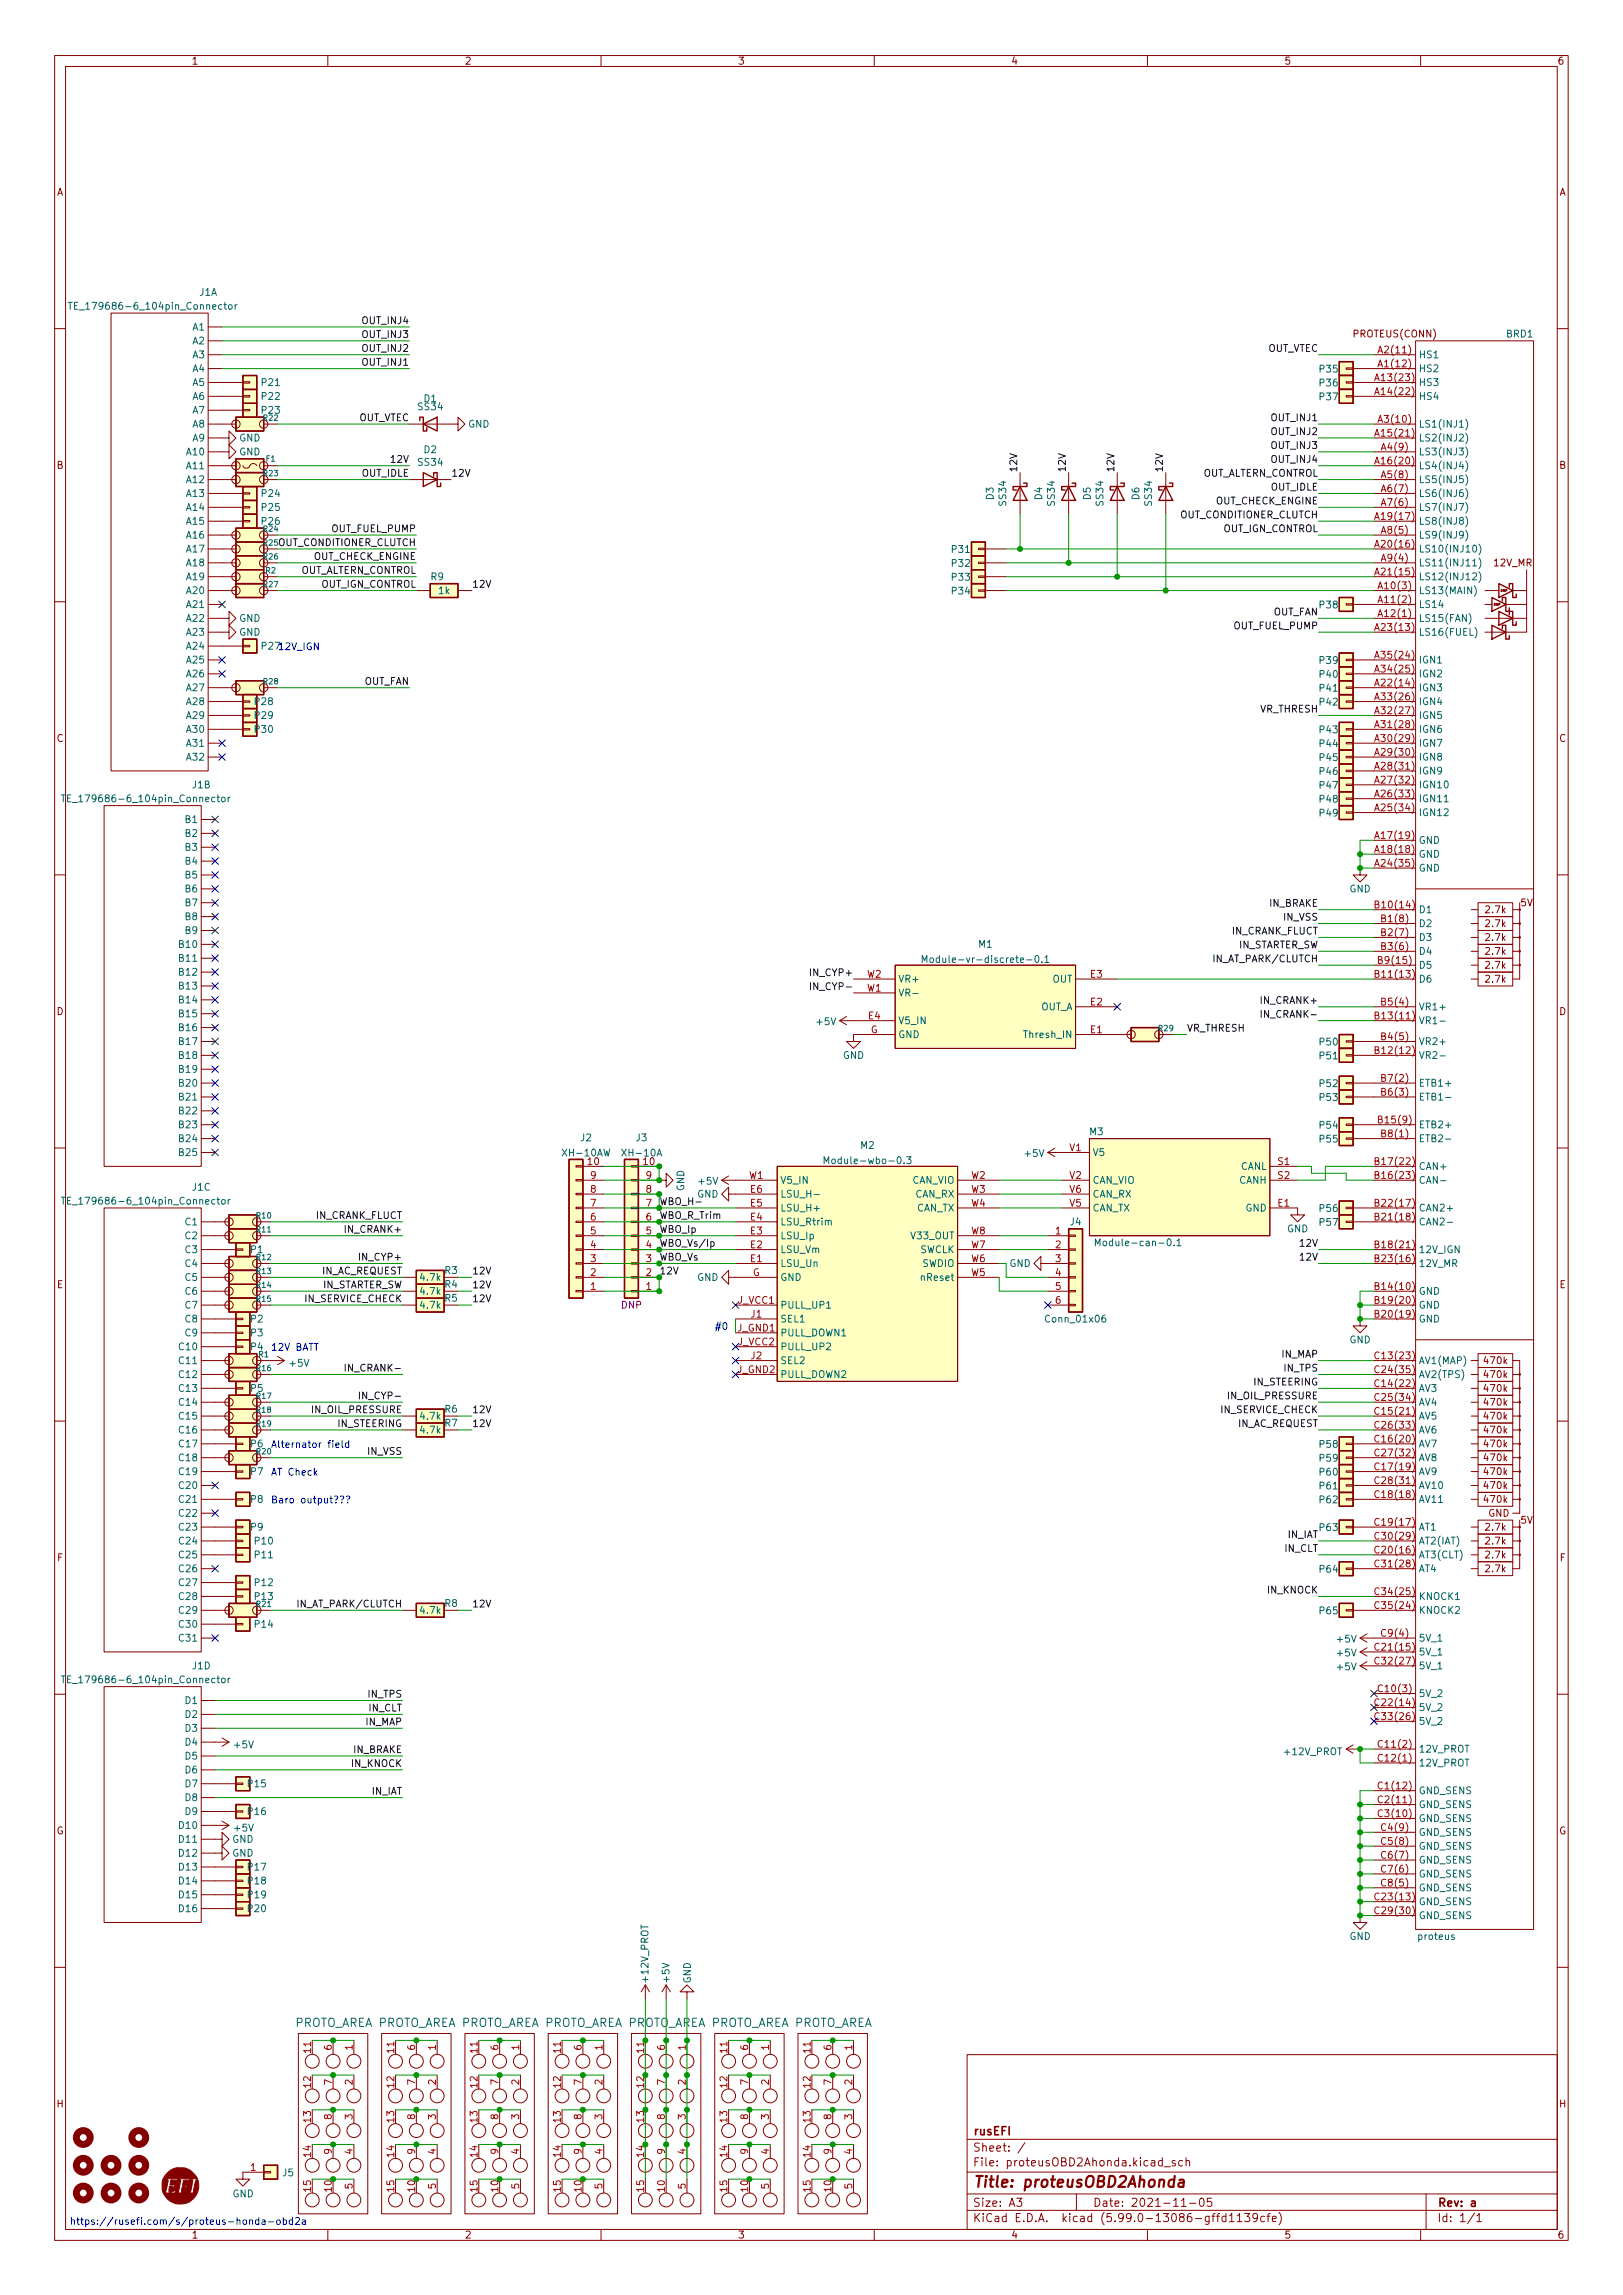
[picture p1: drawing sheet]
<svg xmlns="http://www.w3.org/2000/svg" width="297mm" height="420mm" viewBox="0 0 297 420" stroke-linecap="round" stroke-linejoin="round" font-family="sans-serif">
<defs><g id="words">
<text font-size="2.8" fill="#840000" x="178" y="400.5">Title: proteusOBD2Ahonda</text>
<text font-size="2.1" fill="#006464" x="53.7" y="371.1">PROTO_AREA PROTO_AREA PROTO_AREA PROTO_AREA PROTO_AREA PROTO_AREA PROTO_AREA</text>
<g font-size="2.1" fill="#840000">
<text x="178" y="393.9">Sheet: /</text>
<text x="178" y="390.9">rusEFI</text>
<text x="178" y="396.6">File: proteusOBD2Ahonda.kicad_sch</text>
<text x="178" y="406.8">KiCad E.D.A. kicad (5.99.0-13086-gffd1139cfe)</text>
<text x="178" y="404">Size: A3</text>
<text x="200" y="404">Date: 2021-11-05</text>
<text x="263" y="404">Rev: a</text>
<text x="263" y="406.8">Id: 1/1</text>
</g>
<g font-size="1.8" fill="#840000">
<text x="35" y="11.8">1</text>
<text x="85" y="11.8">2</text>
<text x="135" y="11.8">3</text>
<text x="185" y="11.8">4</text>
<text x="235" y="11.8">5</text>
<text x="285" y="11.8">6</text>
<text x="10.3" y="35.8">A</text>
<text x="285.3" y="35.8">A</text>
<text x="247.8" y="61.8">PROTEUS(CONN)</text>
<text x="10.3" y="85.8">B</text>
<text x="285.3" y="85.8">B</text>
<text x="273.4" y="103.7">12V_MR</text>
<text x="10.3" y="135.8">C</text>
<text x="285.3" y="135.8">C</text>
<text x="272" y="167.2">2.7k</text>
<text x="278.3" y="165.9">5V</text>
<text x="272" y="172.3">2.7k</text>
<text x="272" y="169.7">2.7k</text>
<text x="272" y="179.9">2.7k</text>
<text x="272" y="177.3">2.7k</text>
<text x="272" y="174.8">2.7k</text>
<text x="10.3" y="185.8">D</text>
<text x="285.3" y="185.8">D</text>
<text x="10.4" y="235.8">E</text>
<text x="285.4" y="235.8">E</text>
<text x="271.7" y="249.7">470k</text>
<text x="271.7" y="257.3">470k</text>
<text x="271.7" y="254.8">470k</text>
<text x="271.7" y="252.3">470k</text>
<text x="271.7" y="262.4">470k</text>
<text x="271.7" y="259.9">470k</text>
<text x="271.7" y="267.5">470k</text>
<text x="271.7" y="265">470k</text>
<text x="271.7" y="275.1">470k</text>
<text x="271.7" y="272.6">470k</text>
<text x="271.7" y="270">470k</text>
<text x="272" y="280.2">2.7k</text>
<text x="272.4" y="277.7">GND</text>
<text x="278.3" y="278.9">5V</text>
<text x="10.4" y="285.8">F</text>
<text x="272" y="287.8">2.7k</text>
<text x="272" y="285.3">2.7k</text>
<text x="272" y="282.7">2.7k</text>
<text x="285.5" y="285.8">F</text>
<text x="10.3" y="335.8">G</text>
<text x="285.3" y="335.8">G</text>
<text x="10.3" y="385.8">H</text>
<text x="285.3" y="385.8">H</text>
<text x="35" y="409.8">1</text>
<text x="85" y="409.8">2</text>
<text x="135" y="409.8">3</text>
<text x="185" y="409.8">4</text>
<text x="235" y="409.8">5</text>
<text x="285" y="409.8">6</text>
</g>
<g font-size="1.8" fill="#006464">
<text x="14.4" y="56.7">TE_179686-6_104pin_Connector</text>
<text x="36.5" y="54.1">J1A</text>
<text x="35.3" y="60.5">A1</text>
<text x="35.3" y="63">A2</text>
<text x="35.3" y="65.6">A3</text>
<text x="259.6" y="65.6">HS1</text>
<text x="275.7" y="61.8">BRD1</text>
<text x="35.3" y="68.1">A4</text>
<text x="35.3" y="70.7">A5</text>
<text x="48" y="70.7">P21</text>
<text x="241.6" y="68.2">P35</text>
<text x="241.6" y="70.7">P36</text>
<text x="259.6" y="68.1">HS2</text>
<text x="259.6" y="70.7">HS3</text>
<text x="35.3" y="73.2">A6</text>
<text x="35.3" y="75.7">A7</text>
<text x="48" y="75.7">P23</text>
<text x="48" y="73.2">P22</text>
<text x="76.6" y="75.1">SS34</text>
<text x="77.6" y="73.6">D1</text>
<text x="241.6" y="73.3">P37</text>
<text x="259.6" y="73.2">HS4</text>
<text x="34.3" y="83.4">A10</text>
<text x="35.3" y="78.3">A8</text>
<text x="35.3" y="80.8">A9</text>
<text x="43.8" y="83.4">GND</text>
<text x="43.8" y="80.8">GND</text>
<text x="77.6" y="82.9">D2</text>
<text x="85.7" y="78.3">GND</text>
<text x="259.6" y="80.8">LS2(INJ2)</text>
<text x="259.6" y="78.3">LS1(INJ1)</text>
<text x="259.6" y="83.4">LS3(INJ3)</text>
<text x="34.3" y="85.9">A11</text>
<text x="34.3" y="88.4">A12</text>
<text x="76.6" y="85.3">SS34</text>
<text x="259.6" y="85.9">LS4(INJ4)</text>
<text x="259.6" y="88.4">LS5(INJ5)</text>
<text x="34.3" y="91">A13</text>
<text x="34.3" y="93.5">A14</text>
<text x="48" y="93.5">P25</text>
<text x="48" y="91">P24</text>
<text x="181.8" y="91.5" transform="rotate(-90 181.8 91.5)">D3</text>
<text x="184.1" y="92.5" transform="rotate(-90 184.1 92.5)">SS34</text>
<text x="190.7" y="91.5" transform="rotate(-90 190.7 91.5)">D4</text>
<text x="193" y="92.5" transform="rotate(-90 193 92.5)">SS34</text>
<text x="199.6" y="91.5" transform="rotate(-90 199.6 91.5)">D5</text>
<text x="201.9" y="92.5" transform="rotate(-90 201.9 92.5)">SS34</text>
<text x="208.5" y="91.5" transform="rotate(-90 208.5 91.5)">D6</text>
<text x="210.8" y="92.5" transform="rotate(-90 210.8 92.5)">SS34</text>
<text x="259.6" y="91">LS6(INJ6)</text>
<text x="259.6" y="93.5">LS7(INJ7)</text>
<text x="34.3" y="96.1">A15</text>
<text x="34.3" y="98.6">A16</text>
<text x="34.3" y="101.1">A17</text>
<text x="48" y="96.1">P26</text>
<text x="174.3" y="101.2">P31</text>
<text x="259.6" y="96.1">LS8(INJ8)</text>
<text x="259.6" y="101.1">LS10(INJ10)</text>
<text x="259.6" y="98.6">LS9(INJ9)</text>
<text x="34.3" y="103.7">A18</text>
<text x="34.3" y="106.2">A19</text>
<text x="78.9" y="106.2">R9</text>
<text x="174.3" y="103.8">P32</text>
<text x="174.3" y="106.3">P33</text>
<text x="259.6" y="106.2">LS12(INJ12)</text>
<text x="259.6" y="103.7">LS11(INJ11)</text>
<text x="34.3" y="108.8">A20</text>
<text x="34.3" y="111.3">A21</text>
<text x="34.3" y="113.8">A22</text>
<text x="43.8" y="113.8">GND</text>
<text x="80.3" y="108.8">1k</text>
<text x="174.3" y="108.8">P34</text>
<text x="241.6" y="111.4">P38</text>
<text x="259.6" y="108.8">LS13(MAIN)</text>
<text x="259.6" y="111.3">LS14</text>
<text x="259.6" y="113.8">LS15(FAN)</text>
<text x="34.3" y="116.4">A23</text>
<text x="34.3" y="118.9">A24</text>
<text x="43.8" y="116.4">GND</text>
<text x="259.6" y="116.4">LS16(FUEL)</text>
<text x="34.3" y="121.5">A25</text>
<text x="34.3" y="124">A26</text>
<text x="241.6" y="124.1">P40</text>
<text x="241.6" y="121.5">P39</text>
<text x="259.6" y="124">IGN2</text>
<text x="259.6" y="121.5">IGN1</text>
<text x="34.3" y="126.5">A27</text>
<text x="34.3" y="129.1">A28</text>
<text x="34.3" y="131.6">A29</text>
<text x="46.7" y="131.6">P29</text>
<text x="46.7" y="129.1">P28</text>
<text x="241.6" y="129.2">P42</text>
<text x="241.6" y="126.6">P41</text>
<text x="259.6" y="126.5">IGN3</text>
<text x="259.6" y="131.6">IGN5</text>
<text x="259.6" y="129.1">IGN4</text>
<text x="34.3" y="134.2">A30</text>
<text x="34.3" y="136.7">A31</text>
<text x="46.7" y="134.2">P30</text>
<text x="241.6" y="134.2">P43</text>
<text x="241.6" y="136.8">P44</text>
<text x="259.6" y="136.7">IGN7</text>
<text x="259.6" y="134.2">IGN6</text>
<text x="34.3" y="139.2">A32</text>
<text x="241.6" y="139.3">P45</text>
<text x="241.6" y="141.9">P46</text>
<text x="259.6" y="141.8">IGN9</text>
<text x="259.6" y="139.2">IGN8</text>
<text x="13.1" y="146.9">TE_179686-6_104pin_Connector</text>
<text x="35.2" y="144.3">J1B</text>
<text x="241.6" y="149.5">P49</text>
<text x="241.6" y="146.9">P48</text>
<text x="241.6" y="144.4">P47</text>
<text x="259.6" y="149.4">IGN12</text>
<text x="259.6" y="146.9">IGN11</text>
<text x="259.6" y="144.3">IGN10</text>
<text x="34.1" y="150.7">B1</text>
<text x="34.1" y="153.2">B2</text>
<text x="34.1" y="155.7">B3</text>
<text x="259.6" y="154.5">GND</text>
<text x="34.1" y="158.3">B4</text>
<text x="34.1" y="160.8">B5</text>
<text x="259.6" y="157">GND</text>
<text x="259.6" y="159.6">GND</text>
<text x="34.1" y="163.4">B6</text>
<text x="34.1" y="165.9">B7</text>
<text x="247" y="163.4">GND</text>
<text x="259.6" y="167.2">D1</text>
<text x="33.1" y="173.5">B10</text>
<text x="34.1" y="168.4">B8</text>
<text x="34.1" y="171">B9</text>
<text x="179.1" y="173.5">M1</text>
<text x="259.6" y="169.7">D2</text>
<text x="259.6" y="172.3">D3</text>
<text x="33.1" y="176.1">B11</text>
<text x="33.1" y="178.6">B12</text>
<text x="164.3" y="179.9">VR+</text>
<text x="170.9" y="176.3">Module-vr-discrete-0.1</text>
<text x="192.6" y="179.9">OUT</text>
<text x="259.6" y="179.9">D6</text>
<text x="259.6" y="174.8">D4</text>
<text x="259.6" y="177.3">D5</text>
<text x="33.1" y="181.1">B13</text>
<text x="33.1" y="183.7">B14</text>
<text x="164.3" y="182.4">VR-</text>
<text x="190.3" y="185">OUT_A</text>
<text x="259.6" y="185">VR1+</text>
<text x="33.1" y="186.2">B15</text>
<text x="33.1" y="188.8">B16</text>
<text x="33.1" y="191.3">B17</text>
<text x="149.5" y="187.7">+5V</text>
<text x="164.3" y="187.5">V5_IN</text>
<text x="164.3" y="190">GND</text>
<text x="187.7" y="190">Thresh_IN</text>
<text x="241.6" y="191.4">P50</text>
<text x="259.6" y="187.5">VR1-</text>
<text x="259.6" y="191.3">VR2+</text>
<text x="33.1" y="193.8">B18</text>
<text x="33.1" y="196.4">B19</text>
<text x="154.2" y="193.8">GND</text>
<text x="241.6" y="193.9">P51</text>
<text x="259.6" y="193.8">VR2-</text>
<text x="33.1" y="198.9">B20</text>
<text x="33.1" y="201.5">B21</text>
<text x="241.6" y="199">P52</text>
<text x="241.6" y="201.5">P53</text>
<text x="259.6" y="201.5">ETB1-</text>
<text x="259.6" y="198.9">ETB1+</text>
<text x="33.1" y="204">B22</text>
<text x="33.1" y="206.5">B23</text>
<text x="33.1" y="209.1">B24</text>
<text x="106.3" y="208.9">J2</text>
<text x="116.4" y="208.9">J3</text>
<text x="199.4" y="207.8">M3</text>
<text x="241.6" y="209.2">P55</text>
<text x="241.6" y="206.6">P54</text>
<text x="259.6" y="206.5">ETB2+</text>
<text x="259.6" y="209.1">ETB2-</text>
<text x="33.1" y="211.6">B25</text>
<text x="103.3" y="211.7">XH-10AW</text>
<text x="114.3" y="211.7">XH-10A</text>
<text x="117.8" y="213.3">10</text>
<text x="152.1" y="213.1">Module-wbo-0.3</text>
<text x="157.5" y="210.3">M2</text>
<text x="187.6" y="211.8">+5V</text>
<text x="199.9" y="211.6">V5</text>
<text x="227" y="214.2">CANL</text>
<text x="259.6" y="214.2">CAN+</text>
<text x="13.1" y="220.5">TE_179686-6_104pin_Connector</text>
<text x="35.2" y="218">J1C</text>
<text x="125.2" y="218.1" transform="rotate(-90 125.2 218.1)">GND</text>
<text x="127.6" y="219.2">GND</text>
<text x="127.9" y="216.9">+5V</text>
<text x="142.7" y="221.8">LSU_H+</text>
<text x="142.7" y="219.2">LSU_H-</text>
<text x="142.7" y="216.7">V5_IN</text>
<text x="166.9" y="216.7">CAN_VIO</text>
<text x="167.5" y="219.2">CAN_RX</text>
<text x="167.7" y="221.8">CAN_TX</text>
<text x="199.9" y="216.7">CAN_VIO</text>
<text x="199.9" y="221.8">CAN_TX</text>
<text x="199.9" y="219.2">CAN_RX</text>
<text x="226.8" y="216.7">CANH</text>
<text x="228" y="221.8">GND</text>
<text x="241.6" y="221.9">P56</text>
<text x="259.6" y="216.7">CAN-</text>
<text x="259.6" y="221.8">CAN2+</text>
<text x="34.1" y="224.3">C1</text>
<text x="34.1" y="226.9">C2</text>
<text x="142.7" y="226.9">LSU_Ip</text>
<text x="142.7" y="224.3">LSU_Rtrim</text>
<text x="166.9" y="226.9">V33_OUT</text>
<text x="195.9" y="224.3">J4</text>
<text x="235.5" y="225.6">GND</text>
<text x="241.6" y="224.4">P57</text>
<text x="259.6" y="224.3">CAN2-</text>
<text x="34.1" y="229.4">C3</text>
<text x="34.1" y="231.9">C4</text>
<text x="45.9" y="229.4">P1</text>
<text x="81.4" y="233.2">R3</text>
<text x="142.7" y="231.9">LSU_Un</text>
<text x="142.7" y="229.4">LSU_Vm</text>
<text x="168.3" y="229.4">SWCLK</text>
<text x="168.8" y="231.9">SWDIO</text>
<text x="184.7" y="231.9">GND</text>
<text x="201.8" y="228.1">Module-can-0.1</text>
<text x="259.6" y="229.4">12V_IGN</text>
<text x="259.6" y="231.9">12V_MR</text>
<text x="34.1" y="234.5">C5</text>
<text x="34.1" y="237">C6</text>
<text x="34.1" y="239.6">C7</text>
<text x="77" y="234.5">4.7k</text>
<text x="77" y="239.6">4.7k</text>
<text x="77" y="237">4.7k</text>
<text x="81.4" y="238.3">R5</text>
<text x="81.4" y="235.8">R4</text>
<text x="127.6" y="234.5">GND</text>
<text x="142.7" y="234.5">GND</text>
<text x="142.7" y="239.6">PULL_UP1</text>
<text x="168.9" y="234.5">nReset</text>
<text x="259.6" y="237">GND</text>
<text x="259.6" y="239.6">GND</text>
<text x="34.1" y="242.1">C8</text>
<text x="34.1" y="244.6">C9</text>
<text x="45.9" y="244.6">P3</text>
<text x="45.9" y="242.1">P2</text>
<text x="142.7" y="242.1">SEL1</text>
<text x="142.7" y="244.6">PULL_DOWN1</text>
<text x="191.6" y="242.1">Conn_01x06</text>
<text x="247" y="245.9">GND</text>
<text x="259.6" y="242.1">GND</text>
<text x="33.1" y="247.2">C10</text>
<text x="33.1" y="249.7">C11</text>
<text x="45.9" y="247.2">P4</text>
<text x="53.1" y="250.2">+5V</text>
<text x="142.7" y="249.7">SEL2</text>
<text x="142.7" y="247.2">PULL_UP2</text>
<text x="259.6" y="249.7">AV1(MAP)</text>
<text x="33.1" y="252.3">C12</text>
<text x="33.1" y="254.8">C13</text>
<text x="33.1" y="257.3">C14</text>
<text x="45.9" y="254.8">P5</text>
<text x="142.7" y="252.3">PULL_DOWN2</text>
<text x="259.6" y="254.8">AV3</text>
<text x="259.6" y="252.3">AV2(TPS)</text>
<text x="259.6" y="257.3">AV4</text>
<text x="33.1" y="259.9">C15</text>
<text x="33.1" y="262.4">C16</text>
<text x="77" y="262.4">4.7k</text>
<text x="77" y="259.9">4.7k</text>
<text x="81.4" y="261.2">R7</text>
<text x="81.4" y="258.6">R6</text>
<text x="259.6" y="259.9">AV5</text>
<text x="259.6" y="262.4">AV6</text>
<text x="33.1" y="265">C17</text>
<text x="33.1" y="267.5">C18</text>
<text x="45.9" y="265">P6</text>
<text x="241.6" y="265">P58</text>
<text x="241.6" y="267.6">P59</text>
<text x="259.6" y="265">AV7</text>
<text x="259.6" y="267.5">AV8</text>
<text x="33.1" y="270">C19</text>
<text x="33.1" y="272.6">C20</text>
<text x="33.1" y="275.1">C21</text>
<text x="45.9" y="270">P7</text>
<text x="45.9" y="275.1">P8</text>
<text x="241.6" y="275.2">P62</text>
<text x="241.6" y="272.7">P61</text>
<text x="241.6" y="270.1">P60</text>
<text x="259.6" y="270">AV9</text>
<text x="259.6" y="275.1">AV11</text>
<text x="259.6" y="272.6">AV10</text>
<text x="33.1" y="277.7">C22</text>
<text x="33.1" y="280.2">C23</text>
<text x="45.9" y="280.2">P9</text>
<text x="241.6" y="280.3">P63</text>
<text x="259.6" y="280.2">AT1</text>
<text x="33.1" y="282.7">C24</text>
<text x="33.1" y="285.3">C25</text>
<text x="33.1" y="287.8">C26</text>
<text x="46.7" y="282.7">P10</text>
<text x="46.7" y="285.3">P11</text>
<text x="241.6" y="287.9">P64</text>
<text x="259.6" y="285.3">AT3(CLT)</text>
<text x="259.6" y="282.7">AT2(IAT)</text>
<text x="259.6" y="287.8">AT4</text>
<text x="33.1" y="290.4">C27</text>
<text x="33.1" y="292.9">C28</text>
<text x="46.7" y="290.4">P12</text>
<text x="46.7" y="292.9">P13</text>
<text x="259.6" y="292.9">KNOCK1</text>
<text x="33.1" y="295.4">C29</text>
<text x="33.1" y="298">C30</text>
<text x="46.7" y="298">P14</text>
<text x="77" y="295.4">4.7k</text>
<text x="81.4" y="294.2">R8</text>
<text x="241.6" y="295.5">P65</text>
<text x="259.6" y="295.4">KNOCK2</text>
<text x="33.1" y="300.5">C31</text>
<text x="35.2" y="305.6">J1D</text>
<text x="244.8" y="300.7">+5V</text>
<text x="244.8" y="303.2">+5V</text>
<text x="244.8" y="305.8">+5V</text>
<text x="259.6" y="303.1">5V_1</text>
<text x="259.6" y="305.6">5V_1</text>
<text x="259.6" y="300.5">5V_1</text>
<text x="13.1" y="308.1">TE_179686-6_104pin_Connector</text>
<text x="34.1" y="312">D1</text>
<text x="259.6" y="310.7">5V_2</text>
<text x="34.1" y="314.5">D2</text>
<text x="34.1" y="317">D3</text>
<text x="259.6" y="313.2">5V_2</text>
<text x="259.6" y="315.8">5V_2</text>
<text x="34.1" y="319.6">D4</text>
<text x="34.1" y="322.1">D5</text>
<text x="43" y="320.1">+5V</text>
<text x="235.2" y="321.3">+12V_PROT</text>
<text x="259.6" y="320.8">12V_PROT</text>
<text x="259.6" y="323.4">12V_PROT</text>
<text x="34.1" y="324.7">D6</text>
<text x="34.1" y="327.2">D7</text>
<text x="34.1" y="329.7">D8</text>
<text x="45.4" y="327.2">P15</text>
<text x="259.6" y="328.5">GND_SENS</text>
<text x="33.1" y="334.8">D10</text>
<text x="34.1" y="332.3">D9</text>
<text x="43" y="335.3">+5V</text>
<text x="45.4" y="332.3">P16</text>
<text x="259.6" y="331">GND_SENS</text>
<text x="259.6" y="333.5">GND_SENS</text>
<text x="33.1" y="337.4">D11</text>
<text x="33.1" y="339.9">D12</text>
<text x="42.5" y="339.9">GND</text>
<text x="42.5" y="337.4">GND</text>
<text x="259.6" y="336.1">GND_SENS</text>
<text x="259.6" y="338.6">GND_SENS</text>
<text x="259.6" y="341.2">GND_SENS</text>
<text x="33.1" y="342.4">D13</text>
<text x="33.1" y="345">D14</text>
<text x="33.1" y="347.5">D15</text>
<text x="45.4" y="347.5">P19</text>
<text x="45.4" y="345">P18</text>
<text x="45.4" y="342.4">P17</text>
<text x="259.6" y="343.7">GND_SENS</text>
<text x="259.6" y="346.2">GND_SENS</text>
<text x="33.1" y="350.1">D16</text>
<text x="45.4" y="350.1">P20</text>
<text x="259.6" y="348.8">GND_SENS</text>
<text x="259.6" y="351.3">GND_SENS</text>
<text x="247" y="355.1">GND</text>
<text x="259.6" y="355.1">proteus</text>
<text x="118.7" y="362.8" transform="rotate(-90 118.7 362.8)">+12V_PROT</text>
<text x="122.5" y="362.8" transform="rotate(-90 122.5 362.8)">+5V</text>
<text x="126.4" y="363.1" transform="rotate(-90 126.4 363.1)">GND</text>
<text x="51.7" y="398.4">J5</text>
<text x="42.5" y="402.3">GND</text>
</g>
<g font-size="1.8" fill="#0f0f0f">
<text x="66.5" y="59.3">OUT_INJ4</text>
<text x="66.5" y="64.4">OUT_INJ2</text>
<text x="66.5" y="61.9">OUT_INJ3</text>
<text x="231.9" y="64.4">OUT_VTEC</text>
<text x="66.5" y="66.9">OUT_INJ1</text>
<text x="65.5" y="77.1">OUT_VTEC</text>
<text x="232.8" y="77.1">OUT_INJ1</text>
<text x="232.8" y="82.2">OUT_INJ3</text>
<text x="232.8" y="79.6">OUT_INJ2</text>
<text x="66.2" y="87.3">OUT_IDLE</text>
<text x="71.8" y="84.7">12V</text>
<text x="82.5" y="87.3">12V</text>
<text x="186.2" y="86.5" transform="rotate(-90 186.2 86.5)">12V</text>
<text x="195" y="86.5" transform="rotate(-90 195 86.5)">12V</text>
<text x="203.9" y="86.5" transform="rotate(-90 203.9 86.5)">12V</text>
<text x="212.8" y="86.5" transform="rotate(-90 212.8 86.5)">12V</text>
<text x="219.7" y="87.3">OUT_ALTERN_CONTROL</text>
<text x="232.6" y="89.8">OUT_IDLE</text>
<text x="232.8" y="84.7">OUT_INJ4</text>
<text x="215.9" y="94.9">OUT_CONDITIONER_CLUTCH</text>
<text x="222.5" y="92.3">OUT_CHECK_ENGINE</text>
<text x="50.8" y="100">OUT_CONDITIONER_CLUTCH</text>
<text x="60.8" y="97.4">OUT_FUEL_PUMP</text>
<text x="223.7" y="97.4">OUT_IGN_CONTROL</text>
<text x="54.6" y="105">OUT_ALTERN_CONTROL</text>
<text x="57.4" y="102.5">OUT_CHECK_ENGINE</text>
<text x="58.6" y="107.6">OUT_IGN_CONTROL</text>
<text x="86.4" y="107.6">12V</text>
<text x="232.9" y="112.7">OUT_FAN</text>
<text x="225.9" y="115.2">OUT_FUEL_PUMP</text>
<text x="66.6" y="125.4">OUT_FAN</text>
<text x="230.6" y="130.4">VR_THRESH</text>
<text x="232.3" y="166">IN_BRAKE</text>
<text x="225.4" y="171.1">IN_CRANK_FLUCT</text>
<text x="226.4" y="173.6">IN_STARTER_SW</text>
<text x="235" y="168.5">IN_VSS</text>
<text x="148.8" y="178.7">IN_CYP+</text>
<text x="222.4" y="176.2">IN_AT_PARK/CLUTCH</text>
<text x="149.2" y="181.2">IN_CYP-</text>
<text x="231.1" y="183.8">IN_CRANK+</text>
<text x="217.2" y="188.9">VR_THRESH</text>
<text x="231.6" y="186.3">IN_CRANK-</text>
<text x="120.6" y="220.6">WBO_H-</text>
<text x="57.7" y="223.1">IN_CRANK_FLUCT</text>
<text x="63.5" y="225.7">IN_CRANK+</text>
<text x="120.6" y="225.7">WBO_Ip</text>
<text x="120.6" y="223.1">WBO_R_Trim</text>
<text x="58.8" y="233.3">IN_AC_REQUEST</text>
<text x="66.2" y="230.8">IN_CYP+</text>
<text x="86.4" y="233.3">12V</text>
<text x="120.6" y="230.8">WBO_Vs</text>
<text x="120.6" y="228.2">WBO_Vs/Ip</text>
<text x="120.6" y="233.3">12V</text>
<text x="238.2" y="228.2">12V</text>
<text x="238.2" y="230.8">12V</text>
<text x="55.9" y="238.4">IN_SERVICE_CHECK</text>
<text x="58.7" y="235.8">IN_STARTER_SW</text>
<text x="86.4" y="238.4">12V</text>
<text x="86.4" y="235.8">12V</text>
<text x="63.9" y="251.1">IN_CRANK-</text>
<text x="234.6" y="248.5">IN_MAP</text>
<text x="235.1" y="251.1">IN_TPS</text>
<text x="66.7" y="256.2">IN_CYP-</text>
<text x="224.9" y="256.2">IN_OIL_PRESSURE</text>
<text x="229.5" y="253.6">IN_STEERING</text>
<text x="57.2" y="258.7">IN_OIL_PRESSURE</text>
<text x="61.9" y="261.2">IN_STEERING</text>
<text x="86.4" y="258.7">12V</text>
<text x="86.4" y="261.2">12V</text>
<text x="223.5" y="258.7">IN_SERVICE_CHECK</text>
<text x="226.5" y="261.2">IN_AC_REQUEST</text>
<text x="67.4" y="266.3">IN_VSS</text>
<text x="235.7" y="281.6">IN_IAT</text>
<text x="235.1" y="284.1">IN_CLT</text>
<text x="232.1" y="291.7">IN_KNOCK</text>
<text x="54.8" y="294.3">IN_AT_PARK/CLUTCH</text>
<text x="86.4" y="294.3">12V</text>
<text x="67.5" y="310.8">IN_TPS</text>
<text x="67" y="315.9">IN_MAP</text>
<text x="67.5" y="313.3">IN_CLT</text>
<text x="64.4" y="323.5">IN_KNOCK</text>
<text x="64.6" y="320.9">IN_BRAKE</text>
<text x="68.1" y="328.6">IN_IAT</text>
</g>
<g font-size="1.8" fill="#a90000">
<text x="252.6" y="64.7">A2(11)</text>
<text x="252.1" y="69.8">A13(23)</text>
<text x="252.6" y="67.2">A1(12)</text>
<text x="252.1" y="72.3">A14(22)</text>
<text x="252.6" y="77.4">A3(10)</text>
<text x="252.1" y="79.9">A15(21)</text>
<text x="253.1" y="82.5">A4(9)</text>
<text x="252.1" y="85">A16(20)</text>
<text x="253.1" y="87.5">A5(8)</text>
<text x="252.1" y="95.2">A19(17)</text>
<text x="253.1" y="90.1">A6(7)</text>
<text x="253.1" y="92.6">A7(6)</text>
<text x="252.1" y="100.2">A20(16)</text>
<text x="253.1" y="97.7">A8(5)</text>
<text x="252.1" y="105.3">A21(15)</text>
<text x="252.6" y="107.9">A10(3)</text>
<text x="253.1" y="102.8">A9(4)</text>
<text x="252.6" y="110.4">A11(2)</text>
<text x="252.6" y="112.9">A12(1)</text>
<text x="252.1" y="115.5">A23(13)</text>
<text x="252.1" y="125.6">A22(14)</text>
<text x="252.1" y="123.1">A34(25)</text>
<text x="252.1" y="120.6">A35(24)</text>
<text x="252.1" y="130.7">A32(27)</text>
<text x="252.1" y="128.2">A33(26)</text>
<text x="252.1" y="135.8">A30(29)</text>
<text x="252.1" y="133.3">A31(28)</text>
<text x="252.1" y="143.4">A27(32)</text>
<text x="252.1" y="140.9">A28(31)</text>
<text x="252.1" y="138.3">A29(30)</text>
<text x="252.1" y="148.5">A25(34)</text>
<text x="252.1" y="146">A26(33)</text>
<text x="252.1" y="153.6">A17(19)</text>
<text x="252.1" y="156.1">A18(18)</text>
<text x="252.1" y="158.7">A24(35)</text>
<text x="252.1" y="166.3">B10(14)</text>
<text x="253.1" y="168.8">B1(8)</text>
<text x="253.1" y="171.4">B2(7)</text>
<text x="253.1" y="173.9">B3(6)</text>
<text x="158.7" y="179">W2</text>
<text x="199.6" y="179">E3</text>
<text x="252.1" y="179">B11(13)</text>
<text x="252.6" y="176.4">B9(15)</text>
<text x="158.7" y="181.5">W1</text>
<text x="199.6" y="184.1">E2</text>
<text x="253.1" y="184.1">B5(4)</text>
<text x="158.9" y="186.6">E4</text>
<text x="159.3" y="189.1">G</text>
<text x="199.6" y="189.1">E1</text>
<text x="252.1" y="186.6">B13(11)</text>
<text x="253.1" y="190.4">B4(5)</text>
<text x="252.1" y="193">B12(12)</text>
<text x="253.1" y="200.6">B6(3)</text>
<text x="253.1" y="198">B7(2)</text>
<text x="252.6" y="205.7">B15(9)</text>
<text x="253.1" y="208.2">B8(1)</text>
<text x="107.6" y="213.3">10</text>
<text x="108.1" y="215.8">9</text>
<text x="118.3" y="215.8">9</text>
<text x="137.1" y="215.8">W1</text>
<text x="177.7" y="215.8">W2</text>
<text x="195.8" y="210.7">V1</text>
<text x="195.8" y="215.8">V2</text>
<text x="233.9" y="213.3">S1</text>
<text x="233.9" y="215.8">S2</text>
<text x="252.1" y="215.8">B16(23)</text>
<text x="252.1" y="213.3">B17(22)</text>
<text x="108.1" y="220.9">7</text>
<text x="108.1" y="218.4">8</text>
<text x="118.3" y="220.9">7</text>
<text x="118.3" y="218.4">8</text>
<text x="137.3" y="220.9">E5</text>
<text x="137.3" y="218.4">E6</text>
<text x="177.7" y="218.4">W3</text>
<text x="177.7" y="220.9">W4</text>
<text x="195.8" y="220.9">V5</text>
<text x="195.8" y="218.4">V6</text>
<text x="233.9" y="220.9">E1</text>
<text x="252.1" y="220.9">B22(17)</text>
<text x="108.1" y="226">5</text>
<text x="108.1" y="223.4">6</text>
<text x="118.3" y="226">5</text>
<text x="118.3" y="223.4">6</text>
<text x="137.3" y="226">E3</text>
<text x="137.3" y="223.4">E4</text>
<text x="177.7" y="226">W8</text>
<text x="193.2" y="226">1</text>
<text x="252.1" y="223.4">B21(18)</text>
<text x="108.1" y="233.6">2</text>
<text x="108.1" y="231.1">3</text>
<text x="108.1" y="228.5">4</text>
<text x="118.3" y="233.6">2</text>
<text x="118.3" y="231.1">3</text>
<text x="118.3" y="228.5">4</text>
<text x="137.3" y="231.1">E1</text>
<text x="137.3" y="228.5">E2</text>
<text x="137.7" y="233.6">G</text>
<text x="177.7" y="233.6">W5</text>
<text x="177.7" y="231.1">W6</text>
<text x="177.7" y="228.5">W7</text>
<text x="193.2" y="228.5">2</text>
<text x="193.2" y="231.1">3</text>
<text x="193.2" y="233.6">4</text>
<text x="252.1" y="228.5">B18(21)</text>
<text x="252.1" y="231.1">B23(16)</text>
<text x="108.1" y="236.1">1</text>
<text x="118.3" y="236.1">1</text>
<text x="135.1" y="238.7">J_VCC1</text>
<text x="193.2" y="236.1">5</text>
<text x="193.2" y="238.7">6</text>
<text x="252.1" y="236.1">B14(10)</text>
<text x="252.1" y="238.7">B19(20)</text>
<text x="135" y="243.8">J_GND1</text>
<text x="137.4" y="241.2">J1</text>
<text x="252.1" y="241.2">B20(19)</text>
<text x="135" y="251.4">J_GND2</text>
<text x="135.1" y="246.3">J_VCC2</text>
<text x="137.4" y="248.8">J2</text>
<text x="252.1" y="248.8">C13(23)</text>
<text x="252.1" y="251.4">C24(35)</text>
<text x="252.1" y="253.9">C14(22)</text>
<text x="252.1" y="256.5">C25(34)</text>
<text x="252.1" y="259">C15(21)</text>
<text x="252.1" y="261.5">C26(33)</text>
<text x="252.1" y="264.1">C16(20)</text>
<text x="252.1" y="269.2">C17(19)</text>
<text x="252.1" y="266.6">C27(32)</text>
<text x="252.1" y="274.2">C18(18)</text>
<text x="252.1" y="271.7">C28(31)</text>
<text x="252.1" y="279.3">C19(17)</text>
<text x="252.1" y="281.9">C30(29)</text>
<text x="252.1" y="284.4">C20(16)</text>
<text x="252.1" y="286.9">C31(28)</text>
<text x="252.1" y="292">C34(25)</text>
<text x="252.1" y="294.6">C35(24)</text>
<text x="253.1" y="299.6">C9(4)</text>
<text x="252.1" y="302.2">C21(15)</text>
<text x="252.1" y="304.7">C32(27)</text>
<text x="252.6" y="309.8">C10(3)</text>
<text x="252.1" y="312.3">C22(14)</text>
<text x="252.1" y="314.9">C33(26)</text>
<text x="252.6" y="320">C11(2)</text>
<text x="252.6" y="322.5">C12(1)</text>
<text x="252.6" y="327.6">C1(12)</text>
<text x="252.6" y="330.1">C2(11)</text>
<text x="252.6" y="332.7">C3(10)</text>
<text x="253.1" y="335.2">C4(9)</text>
<text x="253.1" y="337.7">C5(8)</text>
<text x="253.1" y="340.3">C6(7)</text>
<text x="252.1" y="347.9">C23(13)</text>
<text x="253.1" y="342.8">C7(6)</text>
<text x="253.1" y="345.4">C8(5)</text>
<text x="252.1" y="350.4">C29(30)</text>
<text x="56.9" y="375.8" transform="rotate(-90 56.9 375.8)">11</text>
<text x="60.7" y="375.3" transform="rotate(-90 60.7 375.3)">6</text>
<text x="64.5" y="375.3" transform="rotate(-90 64.5 375.3)">1</text>
<text x="72.1" y="375.8" transform="rotate(-90 72.1 375.8)">11</text>
<text x="75.9" y="375.3" transform="rotate(-90 75.9 375.3)">6</text>
<text x="79.8" y="375.3" transform="rotate(-90 79.8 375.3)">1</text>
<text x="87.4" y="375.8" transform="rotate(-90 87.4 375.8)">11</text>
<text x="91.2" y="375.3" transform="rotate(-90 91.2 375.3)">6</text>
<text x="95" y="375.3" transform="rotate(-90 95 375.3)">1</text>
<text x="102.6" y="375.8" transform="rotate(-90 102.6 375.8)">11</text>
<text x="106.4" y="375.3" transform="rotate(-90 106.4 375.3)">6</text>
<text x="110.2" y="375.3" transform="rotate(-90 110.2 375.3)">1</text>
<text x="117.9" y="375.8" transform="rotate(-90 117.9 375.8)">11</text>
<text x="121.7" y="375.3" transform="rotate(-90 121.7 375.3)">6</text>
<text x="125.5" y="375.3" transform="rotate(-90 125.5 375.3)">1</text>
<text x="133.1" y="375.8" transform="rotate(-90 133.1 375.8)">11</text>
<text x="136.9" y="375.3" transform="rotate(-90 136.9 375.3)">6</text>
<text x="140.7" y="375.3" transform="rotate(-90 140.7 375.3)">1</text>
<text x="148.3" y="375.8" transform="rotate(-90 148.3 375.8)">11</text>
<text x="152.1" y="375.3" transform="rotate(-90 152.1 375.3)">6</text>
<text x="156" y="375.3" transform="rotate(-90 156 375.3)">1</text>
<text x="56.9" y="382.2" transform="rotate(-90 56.9 382.2)">12</text>
<text x="60.7" y="381.7" transform="rotate(-90 60.7 381.7)">7</text>
<text x="64.5" y="381.7" transform="rotate(-90 64.5 381.7)">2</text>
<text x="72.1" y="382.2" transform="rotate(-90 72.1 382.2)">12</text>
<text x="75.9" y="381.7" transform="rotate(-90 75.9 381.7)">7</text>
<text x="79.8" y="381.7" transform="rotate(-90 79.8 381.7)">2</text>
<text x="87.4" y="382.2" transform="rotate(-90 87.4 382.2)">12</text>
<text x="91.2" y="381.7" transform="rotate(-90 91.2 381.7)">7</text>
<text x="95" y="381.7" transform="rotate(-90 95 381.7)">2</text>
<text x="102.6" y="382.2" transform="rotate(-90 102.6 382.2)">12</text>
<text x="106.4" y="381.7" transform="rotate(-90 106.4 381.7)">7</text>
<text x="110.2" y="381.7" transform="rotate(-90 110.2 381.7)">2</text>
<text x="117.9" y="382.2" transform="rotate(-90 117.9 382.2)">12</text>
<text x="121.7" y="381.7" transform="rotate(-90 121.7 381.7)">7</text>
<text x="125.5" y="381.7" transform="rotate(-90 125.5 381.7)">2</text>
<text x="133.1" y="382.2" transform="rotate(-90 133.1 382.2)">12</text>
<text x="136.9" y="381.7" transform="rotate(-90 136.9 381.7)">7</text>
<text x="140.7" y="381.7" transform="rotate(-90 140.7 381.7)">2</text>
<text x="148.3" y="382.2" transform="rotate(-90 148.3 382.2)">12</text>
<text x="152.1" y="381.7" transform="rotate(-90 152.1 381.7)">7</text>
<text x="156" y="381.7" transform="rotate(-90 156 381.7)">2</text>
<text x="56.9" y="388.5" transform="rotate(-90 56.9 388.5)">13</text>
<text x="60.7" y="388" transform="rotate(-90 60.7 388)">8</text>
<text x="64.5" y="388" transform="rotate(-90 64.5 388)">3</text>
<text x="72.1" y="388.5" transform="rotate(-90 72.1 388.5)">13</text>
<text x="75.9" y="388" transform="rotate(-90 75.9 388)">8</text>
<text x="79.8" y="388" transform="rotate(-90 79.8 388)">3</text>
<text x="87.4" y="388.5" transform="rotate(-90 87.4 388.5)">13</text>
<text x="91.2" y="388" transform="rotate(-90 91.2 388)">8</text>
<text x="95" y="388" transform="rotate(-90 95 388)">3</text>
<text x="102.6" y="388.5" transform="rotate(-90 102.6 388.5)">13</text>
<text x="106.4" y="388" transform="rotate(-90 106.4 388)">8</text>
<text x="110.2" y="388" transform="rotate(-90 110.2 388)">3</text>
<text x="117.9" y="388.5" transform="rotate(-90 117.9 388.5)">13</text>
<text x="121.7" y="388" transform="rotate(-90 121.7 388)">8</text>
<text x="125.5" y="388" transform="rotate(-90 125.5 388)">3</text>
<text x="133.1" y="388.5" transform="rotate(-90 133.1 388.5)">13</text>
<text x="136.9" y="388" transform="rotate(-90 136.9 388)">8</text>
<text x="140.7" y="388" transform="rotate(-90 140.7 388)">3</text>
<text x="148.3" y="388.5" transform="rotate(-90 148.3 388.5)">13</text>
<text x="152.1" y="388" transform="rotate(-90 152.1 388)">8</text>
<text x="156" y="388" transform="rotate(-90 156 388)">3</text>
<text x="56.9" y="394.9" transform="rotate(-90 56.9 394.9)">14</text>
<text x="60.7" y="394.4" transform="rotate(-90 60.7 394.4)">9</text>
<text x="64.5" y="394.4" transform="rotate(-90 64.5 394.4)">4</text>
<text x="72.1" y="394.9" transform="rotate(-90 72.1 394.9)">14</text>
<text x="75.9" y="394.4" transform="rotate(-90 75.9 394.4)">9</text>
<text x="79.8" y="394.4" transform="rotate(-90 79.8 394.4)">4</text>
<text x="87.4" y="394.9" transform="rotate(-90 87.4 394.9)">14</text>
<text x="91.2" y="394.4" transform="rotate(-90 91.2 394.4)">9</text>
<text x="95" y="394.4" transform="rotate(-90 95 394.4)">4</text>
<text x="102.6" y="394.9" transform="rotate(-90 102.6 394.9)">14</text>
<text x="106.4" y="394.4" transform="rotate(-90 106.4 394.4)">9</text>
<text x="110.2" y="394.4" transform="rotate(-90 110.2 394.4)">4</text>
<text x="117.9" y="394.9" transform="rotate(-90 117.9 394.9)">14</text>
<text x="121.7" y="394.4" transform="rotate(-90 121.7 394.4)">9</text>
<text x="125.5" y="394.4" transform="rotate(-90 125.5 394.4)">4</text>
<text x="133.1" y="394.9" transform="rotate(-90 133.1 394.9)">14</text>
<text x="136.9" y="394.4" transform="rotate(-90 136.9 394.4)">9</text>
<text x="140.7" y="394.4" transform="rotate(-90 140.7 394.4)">4</text>
<text x="148.3" y="394.9" transform="rotate(-90 148.3 394.9)">14</text>
<text x="152.1" y="394.4" transform="rotate(-90 152.1 394.4)">9</text>
<text x="156" y="394.4" transform="rotate(-90 156 394.4)">4</text>
<text x="45.9" y="397.4">1</text>
<text x="56.9" y="401.2" transform="rotate(-90 56.9 401.2)">15</text>
<text x="60.7" y="401.2" transform="rotate(-90 60.7 401.2)">10</text>
<text x="64.5" y="400.7" transform="rotate(-90 64.5 400.7)">5</text>
<text x="72.1" y="401.2" transform="rotate(-90 72.1 401.2)">15</text>
<text x="75.9" y="401.2" transform="rotate(-90 75.9 401.2)">10</text>
<text x="79.8" y="400.7" transform="rotate(-90 79.8 400.7)">5</text>
<text x="87.4" y="401.2" transform="rotate(-90 87.4 401.2)">15</text>
<text x="91.2" y="401.2" transform="rotate(-90 91.2 401.2)">10</text>
<text x="95" y="400.7" transform="rotate(-90 95 400.7)">5</text>
<text x="102.6" y="401.2" transform="rotate(-90 102.6 401.2)">15</text>
<text x="106.4" y="401.2" transform="rotate(-90 106.4 401.2)">10</text>
<text x="110.2" y="400.7" transform="rotate(-90 110.2 400.7)">5</text>
<text x="117.9" y="401.2" transform="rotate(-90 117.9 401.2)">15</text>
<text x="121.7" y="401.2" transform="rotate(-90 121.7 401.2)">10</text>
<text x="125.5" y="400.7" transform="rotate(-90 125.5 400.7)">5</text>
<text x="133.1" y="401.2" transform="rotate(-90 133.1 401.2)">15</text>
<text x="136.9" y="401.2" transform="rotate(-90 136.9 401.2)">10</text>
<text x="140.7" y="400.7" transform="rotate(-90 140.7 400.7)">5</text>
<text x="148.3" y="401.2" transform="rotate(-90 148.3 401.2)">15</text>
<text x="152.1" y="401.2" transform="rotate(-90 152.1 401.2)">10</text>
<text x="156" y="400.7" transform="rotate(-90 156 400.7)">5</text>
</g>
<g font-size="1.8" fill="#0000c2">
<text x="48" y="118.9">P2712V_IGN</text>
<text x="131.4" y="243.5">#0</text>
<text x="49.5" y="247.3">12V BATT</text>
<text x="49.5" y="265.1">Alternator field</text>
<text x="49.5" y="270.1">AT Check</text>
<text x="49.5" y="275.2">Baro output???</text>
<text x="12.7" y="407.3">https://rusefi.com/s/proteus-honda-obd2a</text>
</g>
<text font-size="1.8" fill="#840084" x="113.7" y="239.6">DNP</text>
<g font-size="1.4" fill="#006464">
<text x="48.2" y="77">R22</text>
<text x="48.2" y="87.2">R23</text>
<text x="48.7" y="84.5">F1</text>
<text x="48.2" y="99.9">R25</text>
<text x="48.2" y="97.3">R24</text>
<text x="48.2" y="102.4">R26</text>
<text x="48.2" y="107.5">R27</text>
<text x="48.6" y="105">R2</text>
<text x="48.2" y="125.3">R28</text>
<text x="212.1" y="188.8">R29</text>
<text x="47" y="225.6">R11</text>
<text x="47" y="223.1">R10</text>
<text x="47" y="230.7">R12</text>
<text x="47" y="233.2">R13</text>
<text x="47" y="235.8">R14</text>
<text x="47" y="238.3">R15</text>
<text x="47" y="251">R16</text>
<text x="47.4" y="248.5">R1</text>
<text x="47" y="256.1">R17</text>
<text x="47" y="261.2">R19</text>
<text x="47" y="258.6">R18</text>
<text x="47" y="266.2">R20</text>
<text x="47" y="294.2">R21</text>
</g>
<g font-size=".6" fill="#840000">
<text x="273.3" y="110.9">DNP</text>
<text x="274.6" y="108.3">DNP</text>
</g>
</g></defs>
<g fill="none" stroke="#840000" stroke-width=".18">
<path d="M10 10.2h277v400h-277zM12 12.2h273v396h-273zM60 10.2v2M110 10.2v2M160 10.2v2M210 10.2v2M260 10.2v2M20.3 57.3h17.8v83.8h-17.8zM38.1 59.9h2.5M10 60.2h2M38.1 67.5h2.5M38.1 70h6.3"/>
<path d="M38.1 72.6h6.3M38.1 64.9h2.5M38.1 77.6h5.1M38.1 62.4h2.5M38.1 75.1h6.3M44.4 75h1.3v.2h-1.3zM44.4 72.4h1.3v.3h-1.3zM44.4 69.9h1.3v.2h-1.3zM48.3 77.6h2.5M74.9 77.6h8.9v-1.2l1.3 1.2-1.3 1.3v-1.3M246.4 67.4h1.2v.2h-1.2zM246.4 69.9h1.2v.2h-1.2z"/>
<path d="M246.4 72.4h1.2v.3h-1.2zM247.6 67.5h11.5M247.6 70h11.5M247.6 72.6h11.5M251.5 64.9h7.6M251.5 77.6h7.6M259.1 62.4h21.6v290.8h-21.6zM285 60.2h2M38.1 82.7h3.8v-1.3l1.3 1.3-1.3 1.3v-1.3M38.1 80.2h3.8v-1.3l1.3 1.3-1.3 1.2v-1.2M38.1 85.3h5.1M38.1 95.4h6.3"/>
<path d="M38.1 87.8h5.1M38.1 90.3h6.3M38.1 92.9h6.3M38.1 98h5.1M44.4 92.8h1.3v.2h-1.3zM44.4 90.2h1.3v.3h-1.3zM44.4 95.3h1.3v.2h-1.3zM44.4 85.3a.73 .73 0 0 0 .8 .4 .73 .73 0 0 0 .6-.6 .71 .71 0 0 1 1.2 .2M48.3 85.3h2.5M48.3 87.8h2.5M48.3 98h2.5M74.9 87.8h7.6"/>
<path d="M186.7 86.5v7.6M195.6 86.5v7.6M204.5 86.5v7.6M213.4 86.5v7.6M251.5 80.2h7.6M251.5 85.3h7.6M251.5 95.4h7.6M251.5 82.7h7.6M251.5 87.8h7.6M251.5 90.3h7.6M251.5 92.9h7.6M251.5 98h7.6"/>
<path d="M10 110.2h2M38.1 115.7h3.8v-1.2l1.3 1.2-1.3 1.3v-1.3M38.1 113.2h3.8v-1.3l1.3 1.3-1.3 1.3v-1.3M38.1 103h5.1M38.1 108.1h5.1M38.1 105.6h5.1M38.1 100.5h5.1M38.1 118.3h6.3M38.1 110.7h2.5M44.4 118.2h1.3v.2h-1.3zM48.3 103h2.5M48.3 108.1h2.5"/>
<path d="M48.3 105.6h2.5M48.3 100.5h2.5M76.2 108.1h2.5M83.8 108.1h2.6M179.1 102.9h1.2v.3h-1.2zM179.1 108h1.2v.2h-1.2zM179.1 105.5h1.2v.2h-1.2zM179.1 100.4h1.2v.2h-1.2zM180.3 103h3.8M180.3 108.1h3.8M180.3 105.6h3.8M180.3 100.5h3.8"/>
<path d="M246.4 110.5h1.2v.3h-1.2zM247.6 110.7h11.5M251.5 103h7.6M251.5 108.1h7.6M251.5 105.6h7.6M251.5 100.5h7.6M251.5 115.7h7.6M251.5 113.2h7.6M271.8 108.1h2.5M271.8 110.7h1.2M271.8 113.2h7.6M275.6 110.7h3.8"/>
<path d="M276.9 108.1h2.5M279.4 104.3v11.4h-7.6M285 110.2h2M38.1 133.5h6.3M38.1 136.1h2.5M38.1 131h6.3M38.1 125.9h5.1M38.1 128.4h6.3M38.1 123.4h2.5M38.1 138.6h2.5M38.1 120.8h2.5M44.4 133.4h1.3v.2h-1.3z"/>
<path d="M44.4 130.9h1.3v.2h-1.3zM44.4 128.3h1.3v.3h-1.3zM48.3 125.9h2.5M246.4 133.4h1.2v.2h-1.2zM246.4 135.9h1.2v.3h-1.2zM246.4 128.3h1.2v.3h-1.2zM246.4 125.8h1.2v.2h-1.2zM246.4 123.2h1.2v.3h-1.2zM246.4 138.5h1.2v.2h-1.2zM246.4 120.7h1.2v.2h-1.2zM247.6 133.5h11.5M247.6 136.1h11.5"/>
<path d="M247.6 125.9h11.5M247.6 128.4h11.5M247.6 123.4h11.5M247.6 138.6h11.5M247.6 120.8h11.5M251.5 131h7.6M19 147.5h17.8v66h-17.8zM36.8 150h2.6M36.8 152.6h2.6M36.8 155.1h2.6M36.8 157.6h2.6M246.4 148.6h1.2v.3h-1.2z"/>
<path d="M246.4 146.1h1.2v.2h-1.2zM246.4 143.6h1.2v.2h-1.2zM246.4 141h1.2v.3h-1.2zM247.6 148.8h11.5M247.6 146.2h11.5M247.6 143.7h11.5M247.6 141.1h11.5M248.9 158.9v1.3h1.3l-1.3 1.3-1.3-1.3h1.3M251.5 153.8h7.6M251.5 156.4h7.6M251.5 158.9h7.6M10 160.2h2"/>
<path d="M36.8 160.2h2.6M36.8 172.9h2.6M36.8 175.4h2.6M36.8 178h2.6M36.8 162.7h2.6M36.8 165.3h2.6M36.8 167.8h2.6M36.8 170.3h2.6M156.2 179.2h7.6M163.8 176.7h33v15.2h-33zM196.8 179.2h7.7M251.5 179.2h7.6"/>
<path d="M251.5 176.7h7.6M251.5 174.2h7.6M251.5 171.6h7.6M251.5 169.1h7.6M251.5 166.5h7.6M259.1 162.7h21.6M269.2 179.2h1.3M269.2 176.7h1.3M269.2 174.2h1.3M269.2 171.6h1.3M269.2 169.1h1.3M269.2 166.5h1.3"/>
<path d="M270.5 178h6.4v2.5h-6.4zM270.5 175.4h6.4v2.6h-6.4zM270.5 172.9h6.4v2.5h-6.4zM270.5 170.3h6.4v2.6h-6.4zM270.5 167.8h6.4v2.5h-6.4zM270.5 165.3h6.4v2.5h-6.4zM276.9 176.7h1.2M276.9 174.2h1.2M276.9 171.6h1.2M276.9 169.1h1.2M276.9 166.5h1.2M278.1 165.3v13.9h-1.2"/>
<path d="M285 160.2h2M36.8 190.7h2.6M36.8 198.3h2.6M36.8 193.2h2.6M36.8 180.5h2.6M36.8 183h2.6M36.8 185.6h2.6M36.8 188.1h2.6M36.8 195.7h2.6M153.7 186.9h10.1M153.7 186.9l1.2 .7M154.9 186.1l-1.2 .8"/>
<path d="M156.2 181.8h7.6M163.8 189.4h-7.6v1.3h1.3l-1.3 1.2-1.3-1.2h1.3M196.8 189.4h10.2M196.8 184.3h7.7M212.1 189.4h2.5M246.4 190.5h1.2v.3h-1.2zM246.4 198.2h1.2v.2h-1.2zM246.4 193.1h1.2v.2h-1.2zM247.6 190.7h11.5M247.6 198.3h11.5M247.6 193.2h11.5M251.5 184.3h7.6"/>
<path d="M251.5 186.9h7.6M10 210.2h2M36.8 211h2.6M36.8 208.4h2.6M36.8 205.9h2.6M36.8 200.8h2.6M36.8 203.4h2.6M105.4 213.4h1.3v.3h-1.3zM105.4 215.9h1.3v.3h-1.3zM105.4 218.5h1.3v.2h-1.3zM106.7 213.5h3.8M106.7 218.6h3.8"/>
<path d="M106.7 216.1h3.8M115.6 213.4h1.2v.3h-1.2zM115.6 215.9h1.2v.3h-1.2zM115.6 218.5h1.2v.2h-1.2zM116.8 216.1h5.1v1.2l1.3-1.2-1.3-1.3v1.3M116.8 213.5h3.8M116.8 218.6h3.8M132.1 216.1h10.1M132.1 216.1l1.2 .7M133.3 218.6v1.3l-1.2-1.3 1.2-1.3v1.3h8.9M133.3 215.3l-1.2 .8M142.2 213.5h33.1v39.4h-33.1z"/>
<path d="M175.3 218.6h7.6M175.3 216.1h7.6M191.8 211h7.6M191.8 211l1.2 .8M193 210.2l-1.2 .8M194.3 218.6h5.1M194.3 216.1h5.1M199.4 208.4h33v17.8h-33zM232.4 213.5h5.1M232.4 216.1h5.1M246.4 208.3h1.2v.3h-1.2zM246.4 205.8h1.2v.2h-1.2z"/>
<path d="M246.4 200.7h1.2v.3h-1.2zM247.6 208.4h11.5M247.6 205.9h11.5M247.6 200.8h11.5M251.5 213.5h7.6M251.5 216.1h7.6M285 210.2h2M19 221.1h17.8v81.3h-17.8zM36.8 236.4h5.1M36.8 233.8h5.1M36.8 231.3h5.1M36.8 228.8h6.4"/>
<path d="M36.8 226.2h5.1M36.8 223.7h5.1M36.8 238.9h5.1M43.2 228.6h1.2v.3h-1.2zM47 236.4h2.5M47 233.8h2.5M47 231.3h2.5M47 226.2h2.5M47 223.7h2.5M47 238.9h2.5M73.7 236.4h2.5M73.7 233.8h2.5"/>
<path d="M73.7 238.9h2.5M81.3 236.4h2.5M105.4 221h1.3v.3h-1.3zM105.4 223.6h1.3v.2h-1.3zM105.4 226.1h1.3v.3h-1.3zM105.4 228.6h1.3v.3h-1.3zM105.4 231.2h1.3v.2h-1.3zM105.4 233.7h1.3v.3h-1.3zM105.4 236.3h1.3v.2h-1.3zM106.7 236.4h3.8M106.7 233.8h3.8M106.7 231.3h3.8"/>
<path d="M106.7 228.8h3.8M106.7 226.2h3.8M106.7 223.7h3.8M106.7 221.1h3.8M115.6 221h1.2v.3h-1.2zM115.6 223.6h1.2v.2h-1.2zM115.6 226.1h1.2v.3h-1.2zM115.6 228.6h1.2v.3h-1.2zM115.6 231.2h1.2v.2h-1.2zM115.6 233.7h1.2v.3h-1.2zM115.6 236.3h1.2v.2h-1.2zM116.8 236.4h3.8"/>
<path d="M116.8 233.8h3.8M116.8 231.3h3.8M116.8 228.8h3.8M116.8 226.2h3.8M116.8 223.7h3.8M116.8 221.1h3.8M133.3 233.8v1.3l-1.2-1.3 1.2-1.2v1.2h8.9M134.6 231.3h7.6M134.6 228.8h7.6M134.6 226.2h7.6M134.6 223.7h7.6M134.6 221.1h7.6"/>
<path d="M134.6 238.9h7.6M175.3 233.8h7.6M175.3 231.3h7.6M175.3 228.8h7.6M175.3 226.2h7.6M175.3 221.1h7.6M190.5 231.3v1.3l-1.3-1.3 1.3-1.3v1.3h5.1M191.8 236.4h3.8M191.8 233.8h3.8M191.8 228.8h3.8M191.8 226.2h3.8M191.8 238.9h3.8"/>
<path d="M194.3 221.1h5.1M195.6 238.8h1.2v.3h-1.2zM195.6 236.3h1.2v.2h-1.2zM195.6 233.7h1.2v.3h-1.2zM195.6 231.2h1.2v.2h-1.2zM195.6 228.6h1.2v.3h-1.2zM195.6 226.1h1.2v.3h-1.2zM232.4 221.1h5.1v1.3h1.3l-1.3 1.3-1.3-1.3h1.3M246.4 221h1.2v.3h-1.2zM246.4 223.6h1.2v.2h-1.2zM247.6 223.7h11.5M247.6 221.1h11.5"/>
<path d="M251.5 236.4h7.6M251.5 231.3h7.6M251.5 228.8h7.6M251.5 238.9h7.6M36.8 254.2h6.4M36.8 251.6h5.1M36.8 249.1h5.1M36.8 244h6.4M36.8 246.5h6.4M36.8 241.5h6.4M36.8 259.2h5.1M36.8 256.7h5.1"/>
<path d="M43.2 254h1.2v.3h-1.2zM43.2 243.9h1.2v.2h-1.2zM43.2 246.4h1.2v.3h-1.2zM43.2 241.3h1.2v.3h-1.2zM47 251.6h2.5M47 249.1h5.1M47 259.2h2.5M47 256.7h2.5M50.8 248.3l1.3 .8M52.1 249.1l-1.3 .8M73.7 259.2h2.5M134.6 251.6h7.6"/>
<path d="M134.6 249.1h7.6M134.6 244h7.6M134.6 246.5h7.6M134.6 241.5h7.6M248.9 241.5v1.2h1.3l-1.3 1.3-1.3-1.3h1.3M251.5 254.2h7.6M251.5 251.6h7.6M251.5 249.1h7.6M251.5 241.5h7.6M251.5 259.2h7.6M251.5 256.7h7.6M259.1 245.3h21.6"/>
<path d="M269.2 254.2h1.3M269.2 251.6h1.3M269.2 249.1h1.3M269.2 259.2h1.3M269.2 256.7h1.3M270.5 258h6.4v2.5h-6.4zM270.5 255.4h6.4v2.6h-6.4zM270.5 252.9h6.4v2.5h-6.4zM270.5 250.4h6.4v2.5h-6.4zM270.5 247.8h6.4v2.6h-6.4zM276.9 254.2h1.2M276.9 251.6h1.2"/>
<path d="M276.9 249.1h1.2v27.9h-1.2M276.9 259.2h1.2M276.9 256.7h1.2M10 260.2h2M36.8 269.4h6.4M36.8 264.3h6.4M36.8 274.5h6.4M36.8 271.9h2.6M36.8 266.9h5.1M36.8 279.6h6.4M36.8 261.8h5.1M36.8 277h2.6"/>
<path d="M43.2 269.3h1.2v.2h-1.2zM43.2 274.4h1.2v.2h-1.2zM43.2 279.4h1.2v.3h-1.2zM43.2 264.2h1.2v.3h-1.2zM47 266.9h2.5M47 261.8h2.5M73.7 261.8h2.5M81.3 261.8h2.5M246.4 264.2h1.2v.3h-1.2zM246.4 274.4h1.2v.2h-1.2zM246.4 271.8h1.2v.3h-1.2zM246.4 266.7h1.2v.3h-1.2z"/>
<path d="M246.4 269.3h1.2v.2h-1.2zM246.4 279.4h1.2v.3h-1.2zM247.6 269.4h11.5M247.6 264.3h11.5M247.6 274.5h11.5M247.6 271.9h11.5M247.6 266.9h11.5M247.6 279.6h11.5M251.5 261.8h7.6M269.2 269.4h1.3M269.2 264.3h1.3M269.2 274.5h1.3"/>
<path d="M269.2 271.9h1.3M269.2 266.9h1.3M269.2 279.6h1.3M269.2 261.8h1.3M270.5 278.3h6.4v2.5h-6.4zM270.5 273.2h6.4v2.6h-6.4zM270.5 270.7h6.4v2.5h-6.4zM270.5 268.1h6.4v2.6h-6.4zM270.5 265.6h6.4v2.5h-6.4zM270.5 263.1h6.4v2.5h-6.4zM270.5 260.5h6.4v2.6h-6.4zM276.9 269.4h1.2"/>
<path d="M276.9 264.3h1.2M276.9 274.5h1.2M276.9 271.9h1.2M276.9 266.9h1.2M276.9 279.6h1.2M276.9 261.8h1.2M278.1 278.3v8.9h-1.2M285 260.2h2M36.8 294.8h5.1M36.8 287.2h2.6M36.8 284.6h6.4M36.8 282.1h6.4"/>
<path d="M36.8 292.3h6.4M36.8 299.9h2.6M36.8 289.7h6.4M36.8 297.3h6.4M43.2 282h1.2v.2h-1.2zM43.2 289.6h1.2v.3h-1.2zM43.2 297.2h1.2v.3h-1.2zM43.2 292.1h1.2v.3h-1.2zM43.2 284.5h1.2v.3h-1.2zM47 294.8h2.5M73.7 294.8h2.5M246.4 294.7h1.2v.2h-1.2z"/>
<path d="M246.4 287.1h1.2v.2h-1.2zM247.6 294.8h11.5M247.6 287.2h11.5M248.9 299.9h10.2M248.9 299.9l1.3 .8M250.2 299.1l-1.3 .8M251.5 284.6h7.6M251.5 282.1h7.6M251.5 292.3h7.6M269.2 287.2h1.3M269.2 284.6h1.3M269.2 282.1h1.3"/>
<path d="M270.5 285.9h6.4v2.6h-6.4zM270.5 283.4h6.4v2.5h-6.4zM270.5 280.8h6.4v2.6h-6.4zM276.9 284.6h1.2M276.9 282.1h1.2M10 310.2h2M19 308.8h17.8v43.2h-17.8zM36.8 311.3h2.6M36.8 313.9h2.6M36.8 316.4h2.6M36.8 318.9h5.1M40.6 318.2l1.3 .7"/>
<path d="M41.9 318.9l-1.3 .8M247.6 319.4l-1.2 .8M248.9 302.4h10.2M248.9 305h10.2M248.9 302.4l1.3 .8M248.9 305l1.3 .7M250.2 301.7l-1.3 .7M250.2 304.2l-1.3 .8M251.5 310h7.6M251.5 312.6h7.6M251.5 315.1h7.6M285 310.2h2"/>
<path d="M36.8 339.3h3.8v-1.3l1.3 1.3-1.3 1.2v-1.2M36.8 336.7h3.8v-1.3l1.3 1.3-1.3 1.3v-1.3M36.8 334.2h5.1M36.8 321.5h2.6M36.8 324h2.6M36.8 326.6h6.4M36.8 329.1h2.6M36.8 331.6h6.4M40.6 333.4l1.3 .8M41.9 334.2l-1.3 .7M43.2 326.4h1.2v.3h-1.2zM43.2 331.5h1.2v.3h-1.2z"/>
<path d="M246.4 320.2h2.5M246.4 320.2l1.2 .8M251.5 327.8h7.6M251.5 320.2h7.6M251.5 322.7h7.6M251.5 330.4h7.6M251.5 332.9h7.6M251.5 335.4h7.6M251.5 338h7.6M36.8 341.8h6.4M36.8 344.3h6.4M36.8 346.9h6.4"/>
<path d="M36.8 349.4h6.4M43.2 346.8h1.2v.2h-1.2zM43.2 344.2h1.2v.3h-1.2zM43.2 349.3h1.2v.2h-1.2zM43.2 341.7h1.2v.2h-1.2zM248.9 350.7v1.3h1.3l-1.3 1.2-1.3-1.2h1.3M251.5 348.1h7.6M251.5 350.7h7.6M251.5 340.5h7.6M251.5 343.1h7.6M251.5 345.6h7.6M10 360.2h2"/>
<path d="M54.6 372.3h12.7v33h-12.7zM57.1 373.5v2.6M61 373.5v2.6M61 379.9v2.5M64.8 373.5v2.6M64.8 379.9v2.5M69.8 372.3h12.7v33h-12.7zM72.4 373.5v2.6M76.2 373.5v2.6M76.2 379.9v2.5M80 373.5v2.6M80 379.9v2.5"/>
<path d="M85.1 372.3h12.7v33h-12.7zM87.6 373.5v2.6M91.4 373.5v2.6M91.4 379.9v2.5M95.2 373.5v2.6M95.2 379.9v2.5M100.3 372.3h12.7v33h-12.7zM102.9 373.5v2.6M106.7 373.5v2.6M106.7 379.9v2.5M110.5 373.5v2.6M110.5 379.9v2.5"/>
<path d="M115.6 372.3h12.7v33h-12.7zM118.1 363.4v2.5M118.1 373.5v2.6M118.1 363.4l-.8 1.3M118.1 363.4l.8 1.3M121.9 363.4v2.5M121.9 373.5v2.6M121.9 379.9v2.5M121.9 363.4l-.7 1.3M121.9 363.4l.8 1.3M125.7 364.7h1.3l-1.3-1.3-1.2 1.3h1.2v1.2M125.7 373.5v2.6"/>
<path d="M125.7 379.9v2.5M130.8 372.3h12.7v33h-12.7zM133.3 373.5v2.6M137.2 373.5v2.6M137.2 379.9v2.5M141 373.5v2.6M141 379.9v2.5M146 372.3h12.7v33h-12.7zM148.6 373.5v2.6M152.4 373.5v2.6M152.4 379.9v2.5M156.2 373.5v2.6"/>
<path d="M156.2 379.9v2.5M177 376.2h108v32h-108zM285 360.2h2M48.3 397.6h1.2v.2h-1.2zM48.3 397.7h-3.9v1.2h1.3l-1.3 1.3-1.2-1.3h1.2M61 386.2v2.6M61 392.6v2.5M64.8 386.2v2.6M64.8 392.6v2.5M64.8 398.9v2.6M76.2 386.2v2.6M76.2 392.6v2.5"/>
<path d="M80 386.2v2.6M80 392.6v2.5M80 398.9v2.6M91.4 386.2v2.6M91.4 392.6v2.5M95.2 386.2v2.6M95.2 392.6v2.5M95.2 398.9v2.6M106.7 386.2v2.6M106.7 392.6v2.5M110.5 386.2v2.6M110.5 392.6v2.5"/>
<path d="M110.5 398.9v2.6M121.9 386.2v2.6M121.9 392.6v2.5M125.7 386.2v2.6M125.7 392.6v2.5M125.7 398.9v2.6M137.2 386.2v2.6M137.2 392.6v2.5M141 386.2v2.6M141 392.6v2.5M141 398.9v2.6M152.4 386.2v2.6"/>
<path d="M152.4 392.6v2.5M156.2 386.2v2.6M156.2 392.6v2.5M156.2 398.9v2.6M177 397.7h108M177 391.7h108M187.6 392.3l-1.3 1.9M213.1 396.7h1.1M215.1 395.6l-.4-.1-.2 .3 .1 .2 .5 .1v.4h-.6M216.4 395.6l-.4-.1-.3 .3v.5l.2 .2h.5M217.1 395.7l.2-.2 .3 .1 .1 .9M217.1 395v1.5"/>
<path d="M60 408.2v2M110 408.2v2M160 408.2v2M177 404.7h108M177 401.7h108M186.1 402.4h.9l-.5 .6 .4 .2v.6l-.2 .1h-.4l-.2-.1M197 401.7v3M210 408.2v2M216.2 403.9h.9M217.7 403.4h1.2M219.7 402.5l.2-.1a.8 .8 0 0 1 .5 .8 .8 .8 0 0 1-.5 .7 1 1 0 0 1-.2-1.4zM221.7 402.4h-.7l-.1 .8 .2-.2 .5 .1 .2 .2-.1 .5-.2 .1-.6-.1"/>
<path d="M222.6 405.7h.6M223.2 405.2l-.3 .3v1.2M224.4 405.8l-.5-.1-.3 .3v.5l.2 .2h.6M224.4 405.2v1.5M225 405.7l.4-.5v1.5M225 406.7h.9M226.4 405.7l.5-.5v1.5M226.4 406.7h.9M227.8 405.2h.9l-.5 .6 .4 .2v.6l-.2 .1h-.4l-.2-.1M230.1 405.9l-.2 .3-.5-.1-.1-.2 .1-.6 .5-.1 .2 .2a.99 .99 0 0 1-.4 1.3h-.3M231.4 405.8l-.4-.1-.3 .3v.5l.2 .2h.5M231.9 405.7h.5"/>
<path d="M232.4 405.2l-.3 .3v1.2M232.9 406.2l.7-.1-.1-.3-.4-.1-.2 .3v.7h.6M234.1 405a1.72 1.72 0 0 1 0 2.3M260 408.2v2M261 401.7v6.5M269.9 405.2l-1.3 1.9M270.3 405.7l.4-.5v1.5M270.3 406.7h.9"/>
<circle cx="43.2" cy="77.6" r=".76"/>
<circle cx="48.3" cy="77.6" r=".76"/>
<circle cx="43.2" cy="98" r=".76"/>
<circle cx="43.2" cy="87.8" r=".76"/>
<circle cx="43.2" cy="85.3" r=".76"/>
<circle cx="48.3" cy="98" r=".76"/>
<circle cx="48.3" cy="85.3" r=".76"/>
<circle cx="48.3" cy="87.8" r=".76"/>
<circle cx="43.2" cy="105.6" r=".76"/>
<circle cx="43.2" cy="100.5" r=".76"/>
<circle cx="43.2" cy="103" r=".76"/>
<circle cx="43.2" cy="108.1" r=".76"/>
<circle cx="48.3" cy="108.1" r=".76"/>
<circle cx="48.3" cy="105.6" r=".76"/>
<circle cx="48.3" cy="103" r=".76"/>
<circle cx="48.3" cy="100.5" r=".76"/>
<circle cx="43.2" cy="125.9" r=".76"/>
<circle cx="48.3" cy="125.9" r=".76"/>
<circle cx="278.1" cy="176.7" r=".14"/>
<circle cx="278.1" cy="171.6" r=".14"/>
<circle cx="278.1" cy="169.1" r=".14"/>
<circle cx="278.1" cy="174.2" r=".14"/>
<circle cx="278.1" cy="166.5" r=".14"/>
<circle cx="207" cy="189.4" r=".76"/>
<circle cx="212.1" cy="189.4" r=".76"/>
<circle cx="41.9" cy="226.2" r=".76"/>
<circle cx="41.9" cy="231.3" r=".76"/>
<circle cx="41.9" cy="223.7" r=".76"/>
<circle cx="41.9" cy="236.4" r=".76"/>
<circle cx="41.9" cy="233.8" r=".76"/>
<circle cx="41.9" cy="238.9" r=".76"/>
<circle cx="47" cy="231.3" r=".76"/>
<circle cx="47" cy="223.7" r=".76"/>
<circle cx="47" cy="238.9" r=".76"/>
<circle cx="47" cy="236.4" r=".76"/>
<circle cx="47" cy="233.8" r=".76"/>
<circle cx="47" cy="226.2" r=".76"/>
<circle cx="41.9" cy="259.2" r=".76"/>
<circle cx="41.9" cy="251.6" r=".76"/>
<circle cx="41.9" cy="249.1" r=".76"/>
<circle cx="41.9" cy="256.7" r=".76"/>
<circle cx="47" cy="259.2" r=".76"/>
<circle cx="47" cy="251.6" r=".76"/>
<circle cx="47" cy="249.1" r=".76"/>
<circle cx="47" cy="256.7" r=".76"/>
<circle cx="278.1" cy="256.7" r=".14"/>
<circle cx="278.1" cy="254.2" r=".14"/>
<circle cx="278.1" cy="259.2" r=".14"/>
<circle cx="278.1" cy="251.6" r=".14"/>
<circle cx="41.9" cy="261.8" r=".76"/>
<circle cx="41.9" cy="266.9" r=".76"/>
<circle cx="47" cy="261.8" r=".76"/>
<circle cx="47" cy="266.9" r=".76"/>
<circle cx="278.1" cy="269.4" r=".14"/>
<circle cx="278.1" cy="266.9" r=".14"/>
<circle cx="278.1" cy="264.3" r=".14"/>
<circle cx="278.1" cy="261.8" r=".14"/>
<circle cx="278.1" cy="274.5" r=".14"/>
<circle cx="278.1" cy="271.9" r=".14"/>
<circle cx="278.1" cy="279.6" r=".14"/>
<circle cx="41.9" cy="294.8" r=".76"/>
<circle cx="47" cy="294.8" r=".76"/>
<circle cx="278.1" cy="282.1" r=".14"/>
<circle cx="278.1" cy="284.6" r=".14"/>
<circle cx="57.1" cy="377.4" r="1.27"/>
<circle cx="61" cy="377.4" r="1.27"/>
<circle cx="64.8" cy="377.4" r="1.27"/>
<circle cx="72.4" cy="377.4" r="1.27"/>
<circle cx="76.2" cy="377.4" r="1.27"/>
<circle cx="80" cy="377.4" r="1.27"/>
<circle cx="87.6" cy="377.4" r="1.27"/>
<circle cx="91.4" cy="377.4" r="1.27"/>
<circle cx="95.2" cy="377.4" r="1.27"/>
<circle cx="102.9" cy="377.4" r="1.27"/>
<circle cx="106.7" cy="377.4" r="1.27"/>
<circle cx="110.5" cy="377.4" r="1.27"/>
<circle cx="118.1" cy="377.4" r="1.27"/>
<circle cx="121.9" cy="377.4" r="1.27"/>
<circle cx="125.7" cy="377.4" r="1.27"/>
<circle cx="133.3" cy="377.4" r="1.27"/>
<circle cx="137.2" cy="377.4" r="1.27"/>
<circle cx="141" cy="377.4" r="1.27"/>
<circle cx="148.6" cy="377.4" r="1.27"/>
<circle cx="152.4" cy="377.4" r="1.27"/>
<circle cx="156.2" cy="377.4" r="1.27"/>
<circle cx="57.1" cy="396.4" r="1.27"/>
<circle cx="57.1" cy="390.1" r="1.27"/>
<circle cx="57.1" cy="383.7" r="1.27"/>
<circle cx="61" cy="396.4" r="1.27"/>
<circle cx="61" cy="390.1" r="1.27"/>
<circle cx="61" cy="383.7" r="1.27"/>
<circle cx="64.8" cy="396.4" r="1.27"/>
<circle cx="64.8" cy="390.1" r="1.27"/>
<circle cx="64.8" cy="383.7" r="1.27"/>
<circle cx="72.4" cy="396.4" r="1.27"/>
<circle cx="72.4" cy="390.1" r="1.27"/>
<circle cx="72.4" cy="383.7" r="1.27"/>
<circle cx="76.2" cy="396.4" r="1.27"/>
<circle cx="76.2" cy="390.1" r="1.27"/>
<circle cx="76.2" cy="383.7" r="1.27"/>
<circle cx="80" cy="396.4" r="1.27"/>
<circle cx="80" cy="383.7" r="1.27"/>
<circle cx="80" cy="390.1" r="1.27"/>
<circle cx="87.6" cy="396.4" r="1.27"/>
<circle cx="87.6" cy="383.7" r="1.27"/>
<circle cx="87.6" cy="390.1" r="1.27"/>
<circle cx="91.4" cy="396.4" r="1.27"/>
<circle cx="91.4" cy="390.1" r="1.27"/>
<circle cx="91.4" cy="383.7" r="1.27"/>
<circle cx="95.2" cy="396.4" r="1.27"/>
<circle cx="95.2" cy="390.1" r="1.27"/>
<circle cx="95.2" cy="383.7" r="1.27"/>
<circle cx="102.9" cy="396.4" r="1.27"/>
<circle cx="102.9" cy="383.7" r="1.27"/>
<circle cx="102.9" cy="390.1" r="1.27"/>
<circle cx="106.7" cy="396.4" r="1.27"/>
<circle cx="106.7" cy="383.7" r="1.27"/>
<circle cx="106.7" cy="390.1" r="1.27"/>
<circle cx="110.5" cy="396.4" r="1.27"/>
<circle cx="110.5" cy="390.1" r="1.27"/>
<circle cx="110.5" cy="383.7" r="1.27"/>
<circle cx="118.1" cy="396.4" r="1.27"/>
<circle cx="118.1" cy="390.1" r="1.27"/>
<circle cx="118.1" cy="383.7" r="1.27"/>
<circle cx="121.9" cy="396.4" r="1.27"/>
<circle cx="121.9" cy="390.1" r="1.27"/>
<circle cx="121.9" cy="383.7" r="1.27"/>
<circle cx="125.7" cy="396.4" r="1.27"/>
<circle cx="125.7" cy="390.1" r="1.27"/>
<circle cx="125.7" cy="383.7" r="1.27"/>
<circle cx="133.3" cy="396.4" r="1.27"/>
<circle cx="133.3" cy="390.1" r="1.27"/>
<circle cx="133.3" cy="383.7" r="1.27"/>
<circle cx="137.2" cy="396.4" r="1.27"/>
<circle cx="137.2" cy="383.7" r="1.27"/>
<circle cx="137.2" cy="390.1" r="1.27"/>
<circle cx="141" cy="396.4" r="1.27"/>
<circle cx="141" cy="383.7" r="1.27"/>
<circle cx="141" cy="390.1" r="1.27"/>
<circle cx="148.6" cy="396.4" r="1.27"/>
<circle cx="148.6" cy="383.7" r="1.27"/>
<circle cx="148.6" cy="390.1" r="1.27"/>
<circle cx="152.4" cy="396.4" r="1.27"/>
<circle cx="152.4" cy="390.1" r="1.27"/>
<circle cx="152.4" cy="383.7" r="1.27"/>
<circle cx="156.2" cy="396.4" r="1.27"/>
<circle cx="156.2" cy="383.7" r="1.27"/>
<circle cx="156.2" cy="390.1" r="1.27"/>
<circle cx="57.1" cy="402.8" r="1.27"/>
<circle cx="61" cy="402.8" r="1.27"/>
<circle cx="64.8" cy="402.8" r="1.27"/>
<circle cx="72.4" cy="402.8" r="1.27"/>
<circle cx="76.2" cy="402.8" r="1.27"/>
<circle cx="80" cy="402.8" r="1.27"/>
<circle cx="87.6" cy="402.8" r="1.27"/>
<circle cx="91.4" cy="402.8" r="1.27"/>
<circle cx="95.2" cy="402.8" r="1.27"/>
<circle cx="102.9" cy="402.8" r="1.27"/>
<circle cx="106.7" cy="402.8" r="1.27"/>
<circle cx="110.5" cy="402.8" r="1.27"/>
<circle cx="118.1" cy="402.8" r="1.27"/>
<circle cx="121.9" cy="402.8" r="1.27"/>
<circle cx="125.7" cy="402.8" r="1.27"/>
<circle cx="133.3" cy="402.8" r="1.27"/>
<circle cx="137.2" cy="402.8" r="1.27"/>
<circle cx="141" cy="402.8" r="1.27"/>
<circle cx="148.6" cy="402.8" r="1.27"/>
<circle cx="152.4" cy="402.8" r="1.27"/>
<circle cx="156.2" cy="402.8" r="1.27"/>
</g>
<path d="M269.3 403h.6l.1 .9M270 403.3l-.5 .1a.29 .29 0 0 0-.2 .3 .29 .29 0 0 0 .2 .2h.5" fill="none" stroke="#840000" stroke-width=".3"/>
<path d="M214.9 399.1a.66 .66 0 0 0-1 .3l-.1 .6 .2 .3 .2 .1 .6-.1M215 398.4l-.2 2M215.9 399.1l.2-.1 .5 .1v1.3M216.7 399.5l-.7 .1a.4 .4 0 0 0-.3 .3 .4 .4 0 0 0 .2 .5l.7-.1" fill="none" stroke="#840000" stroke-width=".4"/>
<g fill="none" stroke="#006464" stroke-width=".18">
<path d="M12.5 55.4h.7M12.9 55.4v1.2M13.6 56h.5M14.2 55.4h-.6v1.2h.6M41 55.8h.5M41.2 55.4v1l.3 .2M41.9 55.9l.2-.1 .3 .1 .1 .5-.1 .2h-.3l-.2-.1zM43 55.8v.8M43.4 55.8l-.4 .2M268.3 79.3a1.46 1.46 0 0 1 0 1.9M268.3 76.8a1.46 1.46 0 0 1 0 1.9M268.3 84.4a1.46 1.46 0 0 1 0 1.9"/>
<path d="M268.3 94.5a1.46 1.46 0 0 1 0 2M268.3 81.8a1.46 1.46 0 0 1 0 2M268.3 86.9a1.46 1.46 0 0 1 0 2M268.3 89.5a1.46 1.46 0 0 1 0 1.9M268.3 92a1.46 1.46 0 0 1 0 1.9M268.3 97.1a1.46 1.46 0 0 1 0 1.9M269.7 99.9l.1-.1a.68 .68 0 0 1 .5 .6 .68 .68 0 0 1-.5 .7 .84 .84 0 0 1-.1-1.2zM270.7 99.6a1.46 1.46 0 0 1 0 2M268.9 112.3a1.46 1.46 0 0 1 0 2M269.5 105l.5-.1 .2 .3-.7 1h.7M269.5 103.6h.7M269.8 107.2a1.46 1.46 0 0 1 0 2"/>
<path d="M269.9 114.9a1.46 1.46 0 0 1 0 1.9M270.7 104.7a1.46 1.46 0 0 1 0 1.9M270.7 102.2a1.46 1.46 0 0 1 0 1.9M11.2 145.5h.7M11.6 145.5v1.3M12.4 146.1h.4M13 145.5h-.6v1.3h.6M39.7 145.9h.5M39.9 145.5v1.1l.3 .2M40.6 146.1l.2-.2 .4 .2v.5l-.1 .1-.3 .1-.2-.1zM41.8 145.9v.9M42.1 145.9l-.3 .3"/>
<path d="M264.3 146.8h.7M168.8 176.2v-1.3l.4 .9 .4-.9v1.3M170.2 175.5l.2-.1 .4 .1v.5l-.1 .1-.3 .1-.2-.1zM187.9 175.7h1M189.6 175l.1-.1a.68 .68 0 0 1 .5 .7 .68 .68 0 0 1-.5 .6 .84 .84 0 0 1-.1-1.2zM190.7 176.1v.1M191.2 175.3l.4-.4v1.3M191.2 176.2h.8M167.1 181.9h.9M263.5 193.3h1M263.5 187h1M11.2 219.2h.7"/>
<path d="M11.6 219.2v1.3M12.4 219.8h.4M13 219.2h-.6v1.3h.6M39.7 219.6h.5M39.9 219.2v1.1l.3 .2M40.6 219.7l.2-.1 .4 .1v.5l-.1 .2-.3 .1-.2-.2zM41.8 219.6v.9M42.1 219.6l-.3 .2M120.3 211.6l.4-1.2 .4 1.2M149 218.7h1M150.8 213v-1.2l.5 .9 .4-.9v1.2M165.5 212.9v.1"/>
<path d="M165.9 211.8h.8l-.4 .5 .4 .1v.5l-.2 .1-.6-.1M263.7 216.2h.9M264.6 200.9h.9M264.6 208.5h.9M151.3 239.5h.7M151.6 223.6l.2-.2 .3 .1v.8M200.5 228.1v-1.3l.4 .9 .4-.9v1.3M214.9 228v.1M215.4 227.2l.4-.4v1.3M215.4 228.1h.7M264.9 223.8h.9M202.3 240.8h-.4a.85 .85 0 0 0 0 1.2l.4-.1 .1-.4-.3-.2h-.2l-.2 .2"/>
<path d="M11.2 306.8h.7M11.6 306.8v1.3M12.4 307.4h.4M13 306.8h-.6v1.3h.6M39.7 307.2h.5M39.9 306.8v1.1l.3 .2M40.6 307.4l.2-.2 .4 .2v.4l-.1 .2-.3 .1-.2-.1zM41.8 307.2v.9M42.1 307.2l-.3 .3M266.1 354.3l-.3-.1-.2 .2 .1 .2 .4 .1v.3h-.5"/>
</g>
<g fill="#ffffc2" stroke="#ffffc2" stroke-width=".18">
<path d="M114.3 212.3h2.5v25.4h-2.5z"/>
<path d="M43.2 252.9h2.5v2.5h-2.5z"/>
<path d="M41.9 250.4h5.1v2.5h-5.1z"/>
<path d="M41.9 247.8h5.1v2.6h-5.1z"/>
<path d="M43.2 242.7h2.5v2.6h-2.5z"/>
<path d="M245.1 66.2h2.5v2.5h-2.5z"/>
<path d="M48.3 396.4h2.5v2.5h-2.5z"/>
<path d="M245.1 293.5h2.5v2.6h-2.5z"/>
<path d="M245.1 285.9h2.5v2.6h-2.5z"/>
<path d="M43.2 245.3h2.5v2.5h-2.5z"/>
<path d="M43.2 240.2h2.5v2.5h-2.5z"/>
<path d="M245.1 219.9h2.5v2.5h-2.5z"/>
<path d="M245.1 222.4h2.5v2.6h-2.5z"/>
<path d="M41.9 235.1h5.1v2.6h-5.1z"/>
<path d="M199.4 208.4h33v17.8h-33z"/>
<path d="M41.9 230h5.1v2.6h-5.1z"/>
<path d="M41.9 232.6h5.1v2.5h-5.1z"/>
<path d="M41.9 237.7h5.1v2.5h-5.1z"/>
<path d="M245.1 207.2h2.5v2.5h-2.5z"/>
<path d="M245.1 204.6h2.5v2.6h-2.5z"/>
<path d="M43.2 227.5h2.5v2.5h-2.5z"/>
<path d="M41.9 225h5.1v2.5h-5.1z"/>
<path d="M76.2 232.6h5.1v2.5h-5.1z"/>
<path d="M76.2 237.7h5.1v2.5h-5.1z"/>
<path d="M76.2 235.1h5.1v2.6h-5.1z"/>
<path d="M43.2 268.1h2.5v2.6h-2.5z"/>
<path d="M177.8 101.8h2.5v2.5h-2.5z"/>
<path d="M41.9 222.4h5.1v2.6h-5.1z"/>
<path d="M44.4 132.2h2.6v2.6h-2.6z"/>
<path d="M245.1 132.2h2.5v2.6h-2.5z"/>
<path d="M245.1 134.8h2.5v2.5h-2.5z"/>
<path d="M207 188.1h5.1v2.6h-5.1z"/>
<path d="M44.4 129.7h2.6v2.5h-2.6z"/>
<path d="M43.2 124.6h5.1v2.6h-5.1z"/>
<path d="M245.1 263.1h2.5v2.5h-2.5z"/>
<path d="M177.8 106.8h2.5v2.6h-2.5z"/>
<path d="M177.8 104.3h2.5v2.5h-2.5z"/>
<path d="M177.8 99.2h2.5v2.6h-2.5z"/>
<path d="M44.4 127.2h2.6v2.5h-2.6z"/>
<path d="M245.1 189.4h2.5v2.5h-2.5z"/>
<path d="M245.1 197h2.5v2.6h-2.5z"/>
<path d="M245.1 199.6h2.5v2.5h-2.5z"/>
<path d="M245.1 191.9h2.5v2.6h-2.5z"/>
<path d="M44.4 117h2.6v2.5h-2.6z"/>
<path d="M245.1 127.2h2.5v2.5h-2.5z"/>
<path d="M245.1 124.6h2.5v2.6h-2.5z"/>
<path d="M245.1 122.1h2.5v2.5h-2.5z"/>
<path d="M245.1 147.5h2.5v2.5h-2.5z"/>
<path d="M245.1 273.2h2.5v2.6h-2.5z"/>
<path d="M245.1 270.7h2.5v2.5h-2.5z"/>
<path d="M245.1 265.6h2.5v2.5h-2.5z"/>
<path d="M245.1 268.1h2.5v2.6h-2.5z"/>
<path d="M245.1 278.3h2.5v2.5h-2.5z"/>
<path d="M245.1 137.3h2.5v2.6h-2.5z"/>
<path d="M245.1 144.9h2.5v2.6h-2.5z"/>
<path d="M245.1 142.4h2.5v2.5h-2.5z"/>
<path d="M245.1 139.9h2.5v2.5h-2.5z"/>
<path d="M163.8 176.7h33v15.2h-33z"/>
<path d="M245.1 119.5h2.5v2.6h-2.5z"/>
<path d="M245.1 109.4h2.5v2.5h-2.5z"/>
<path d="M142.2 213.5h33.1v39.4h-33.1z"/>
<path d="M43.2 273.2h2.5v2.6h-2.5z"/>
<path d="M43.2 280.8h2.5v2.6h-2.5z"/>
<path d="M43.2 278.3h2.5v2.5h-2.5z"/>
<path d="M76.2 260.5h5.1v2.6h-5.1z"/>
<path d="M76.2 258h5.1v2.5h-5.1z"/>
<path d="M41.9 260.5h5.1v2.6h-5.1z"/>
<path d="M43.2 263.1h2.5v2.5h-2.5z"/>
<path d="M41.9 265.6h5.1v2.5h-5.1z"/>
<path d="M41.9 258h5.1v2.5h-5.1z"/>
<path d="M41.9 255.4h5.1v2.6h-5.1z"/>
<path d="M43.2 99.2h5.1v2.6h-5.1z"/>
<path d="M43.2 101.8h5.1v2.5h-5.1z"/>
<path d="M43.2 106.8h5.1v2.6h-5.1z"/>
<path d="M43.2 104.3h5.1v2.5h-5.1z"/>
<path d="M44.4 91.6h2.6v2.5h-2.6z"/>
<path d="M44.4 89.1h2.6v2.5h-2.6z"/>
<path d="M43.2 84h5.1v2.5h-5.1z"/>
<path d="M43.2 86.5h5.1v2.6h-5.1z"/>
<path d="M43.2 76.4h5.1v2.5h-5.1z"/>
<path d="M43.2 325.3h2.5v2.5h-2.5z"/>
<path d="M76.2 293.5h5.1v2.6h-5.1z"/>
<path d="M44.4 73.8h2.6v2.6h-2.6z"/>
<path d="M44.4 71.3h2.6v2.5h-2.6z"/>
<path d="M43.2 288.5h2.5v2.5h-2.5z"/>
<path d="M43.2 296.1h2.5v2.5h-2.5z"/>
<path d="M41.9 293.5h5.1v2.6h-5.1z"/>
<path d="M43.2 291h2.5v2.5h-2.5z"/>
<path d="M43.2 283.4h2.5v2.5h-2.5z"/>
<path d="M43.2 345.6h2.5v2.5h-2.5z"/>
<path d="M43.2 343.1h2.5v2.5h-2.5z"/>
<path d="M43.2 348.1h2.5v2.6h-2.5z"/>
<path d="M43.2 340.5h2.5v2.6h-2.5z"/>
<path d="M43.2 330.4h2.5v2.5h-2.5z"/>
<path d="M195.6 225h2.5v15.2h-2.5z"/>
<path d="M245.1 68.7h2.5v2.6h-2.5z"/>
<path d="M245.1 71.3h2.5v2.5h-2.5z"/>
<path d="M44.4 68.7h2.6v2.6h-2.6z"/>
<path d="M78.7 106.8h5.1v2.6h-5.1z"/>
<path d="M44.4 94.1h2.6v2.6h-2.6z"/>
<path d="M43.2 96.7h5.1v2.5h-5.1z"/>
<path d="M104.1 212.3h2.6v25.4h-2.6z"/>
</g>
<g fill="none" stroke="#840000" stroke-width=".25">
<path d="M43.2 76.4h5.1v2.5h-5.1zM44.4 73.8h2.6v2.6h-2.6zM44.4 71.3h2.6v2.5h-2.6zM44.4 68.7h2.6v2.6h-2.6zM76.8 77v-.6h.7v2.5h.6v-.6M77.5 77.6l2.5-1.2v2.5zM245.1 66.2h2.5v2.5h-2.5zM245.1 68.7h2.5v2.6h-2.5zM245.1 71.3h2.5v2.5h-2.5zM43.2 99.2h5.1v2.6h-5.1zM43.2 84h5.1v2.5h-5.1zM43.2 86.5h5.1v2.6h-5.1z"/>
<path d="M43.2 96.7h5.1v2.5h-5.1zM44.4 91.6h2.6v2.5h-2.6zM44.4 89.1h2.6v2.5h-2.6zM44.4 94.1h2.6v2.6h-2.6zM77.5 86.5l2.5 1.3-2.5 1.3zM79.4 87.2v-.7h.6v2.6h.6v-.7M177.8 99.2h2.5v2.6h-2.5zM186.7 89.1l1.3 2.5h-2.6zM187.3 88.4h.7v.7h-2.6v.6h.7M195.6 89.1l1.2 2.5h-2.5zM196.2 88.4h.6v.7h-2.5v.6h.6M204.5 89.1l1.2 2.5h-2.5z"/>
<path d="M205.1 88.4h.6v.7h-2.5v.6h.6M213.4 89.1l1.2 2.5h-2.5zM214 88.4h.6v.7h-2.5v.6h.6M43.2 101.8h5.1v2.5h-5.1zM43.2 106.8h5.1v2.6h-5.1zM43.2 104.3h5.1v2.5h-5.1zM44.4 117h2.6v2.5h-2.6zM78.7 106.8h5.1v2.6h-5.1zM177.8 101.8h2.5v2.5h-2.5zM177.8 106.8h2.5v2.6h-2.5zM177.8 104.3h2.5v2.5h-2.5zM245.1 119.5h2.5v2.6h-2.5z"/>
<path d="M245.1 109.4h2.5v2.5h-2.5zM273 114.5l2.6 1.2-2.6 1.3zM273 109.4l2.6 1.3-2.6 1.2zM274.3 111.9l2.6 1.3-2.6 1.3zM274.3 106.8l2.6 1.3-2.6 1.3zM275 115.1v-.6h.6v2.5h.6v-.6M275 110v-.6h.6v2.5h.6v-.6M276.2 112.6v-.7h.7v2.6h.6v-.7M276.2 107.5v-.7h.7v2.6h.6v-.6M43.2 124.6h5.1v2.6h-5.1zM44.4 132.2h2.6v2.6h-2.6zM44.4 129.7h2.6v2.5h-2.6z"/>
<path d="M44.4 127.2h2.6v2.5h-2.6zM245.1 132.2h2.5v2.6h-2.5zM245.1 134.8h2.5v2.5h-2.5zM245.1 127.2h2.5v2.5h-2.5zM245.1 124.6h2.5v2.6h-2.5zM245.1 122.1h2.5v2.5h-2.5zM245.1 137.3h2.5v2.6h-2.5zM245.1 139.9h2.5v2.5h-2.5zM245.1 147.5h2.5v2.5h-2.5zM245.1 144.9h2.5v2.6h-2.5zM245.1 142.4h2.5v2.5h-2.5zM207 188.1h5.1v2.6h-5.1z"/>
<path d="M245.1 189.4h2.5v2.5h-2.5zM245.1 197h2.5v2.6h-2.5zM245.1 199.6h2.5v2.5h-2.5zM245.1 191.9h2.5v2.6h-2.5zM104.1 212.3h2.6v25.4h-2.6zM114.3 212.3h2.5v25.4h-2.5zM245.1 219.9h2.5v2.5h-2.5zM245.1 207.2h2.5v2.5h-2.5zM245.1 204.6h2.5v2.6h-2.5zM41.9 235.1h5.1v2.6h-5.1zM41.9 230h5.1v2.6h-5.1zM41.9 232.6h5.1v2.5h-5.1z"/>
<path d="M41.9 237.7h5.1v2.5h-5.1zM41.9 225h5.1v2.5h-5.1zM41.9 222.4h5.1v2.6h-5.1zM43.2 227.5h2.5v2.5h-2.5zM76.2 232.6h5.1v2.5h-5.1zM76.2 237.7h5.1v2.5h-5.1zM76.2 235.1h5.1v2.6h-5.1zM195.6 225h2.5v15.2h-2.5zM245.1 222.4h2.5v2.6h-2.5zM41.9 250.4h5.1v2.5h-5.1zM41.9 247.8h5.1v2.6h-5.1zM41.9 258h5.1v2.5h-5.1z"/>
<path d="M41.9 255.4h5.1v2.6h-5.1zM43.2 252.9h2.5v2.5h-2.5zM43.2 242.7h2.5v2.6h-2.5zM43.2 245.3h2.5v2.5h-2.5zM43.2 240.2h2.5v2.5h-2.5zM76.2 258h5.1v2.5h-5.1zM41.9 260.5h5.1v2.6h-5.1zM41.9 265.6h5.1v2.5h-5.1zM43.2 268.1h2.5v2.6h-2.5zM43.2 273.2h2.5v2.6h-2.5zM43.2 278.3h2.5v2.5h-2.5zM43.2 263.1h2.5v2.5h-2.5z"/>
<path d="M76.2 260.5h5.1v2.6h-5.1zM245.1 263.1h2.5v2.5h-2.5zM245.1 273.2h2.5v2.6h-2.5zM245.1 270.7h2.5v2.5h-2.5zM245.1 265.6h2.5v2.5h-2.5zM245.1 268.1h2.5v2.6h-2.5zM245.1 278.3h2.5v2.5h-2.5zM41.9 293.5h5.1v2.6h-5.1zM43.2 280.8h2.5v2.6h-2.5zM43.2 288.5h2.5v2.5h-2.5zM43.2 296.1h2.5v2.5h-2.5zM43.2 291h2.5v2.5h-2.5z"/>
<path d="M43.2 283.4h2.5v2.5h-2.5zM76.2 293.5h5.1v2.6h-5.1zM245.1 293.5h2.5v2.6h-2.5zM245.1 285.9h2.5v2.6h-2.5zM43.2 325.3h2.5v2.5h-2.5zM43.2 330.4h2.5v2.5h-2.5zM43.2 345.6h2.5v2.5h-2.5zM43.2 343.1h2.5v2.5h-2.5zM43.2 348.1h2.5v2.6h-2.5zM43.2 340.5h2.5v2.6h-2.5zM48.3 396.4h2.5v2.5h-2.5z"/>
</g>
<g fill="none" stroke="#840000" stroke-width="1.3">
<circle cx="15.2" cy="396.4" r="1.27"/>
<circle cx="15.2" cy="391.3" r="1.27"/>
<circle cx="20.3" cy="396.4" r="1.27"/>
<circle cx="25.4" cy="396.4" r="1.27"/>
<circle cx="25.4" cy="391.3" r="1.27"/>
<circle cx="15.2" cy="401.5" r="1.27"/>
<circle cx="20.3" cy="401.5" r="1.27"/>
<circle cx="25.4" cy="401.5" r="1.27"/>
</g>
<path d="M30.7 397.7l.8-.6 1-.2v2h-1.9l.2 .3v.2l-.4 1.8-.3 .2 2 .1-.1-.5a1.09 1.09 0 0 1-1.1 .3l.1-1h.5l.2 .2 .2-.4v-.2l-.8 .1 .2-.9 .9 .1v.2l.2-.1 .1-2.4a3.2 3.2 0 0 1 2.3 .4v1.6h-1.7l-.3 .1 .3 .2-.1 .3-.3 1.8-.3 .1h1.1l-.3-.1a.86 .86 0 0 1 .4-1l.5 .1 .1-.4-.8 .1 .2-.9 .8-.1 .1 .1v.2l.2-.1 .1-2 .7 .6 .7 1-1.1 .1 .2 .4-.3 1.4-.1 .4-.3 .2 .4 .1 .6-.1-.2-.1v-.3a3.4 3.4 0 0 1 .7-2 3.1 3.1 0 0 1-2.4 4.4 3.3 3.3 0 0 1-3.7-1.7 3.3 3.3 0 0 1 .7-4z" fill="#840000" stroke="#840000" stroke-width=".18"/>
<g fill="none" stroke="#a90000" stroke-width=".18">
<path d="M258.5 164.8a1.45 1.45 0 0 1 0 1.9M258.5 177.5a1.46 1.46 0 0 1 0 1.9M258.5 191.4a1.46 1.46 0 0 1 0 2M258.5 185.1a1.46 1.46 0 0 1 0 1.9M258.5 214.3a1.46 1.46 0 0 1 0 1.9M258.5 211.8a1.46 1.46 0 0 1 0 1.9M258.5 219.4a1.46 1.46 0 0 1 0 1.9M258.5 234.6a1.46 1.46 0 0 1 0 2M258.5 227a1.46 1.46 0 0 1 0 1.9M258.5 237.2a1.46 1.46 0 0 1 0 1.9M258.5 239.7a1.46 1.46 0 0 1 0 1.9M258.5 221.9a1.46 1.46 0 0 1 0 2"/>
<path d="M258.5 229.5a1.46 1.46 0 0 1 0 2"/>
</g>
<path d="M148.3 179.9v1.3M230.8 185v1.3M127.4 220.1h.9M130.1 227.4l.4-.1 .2 .3-.1 .5h-.5M63.2 249.8v1.2M65.8 254.8v1.3" fill="none" stroke="#0f0f0f" stroke-width=".18"/>
<g fill="none" stroke="#0000c2" stroke-width=".18">
<path d="M57.6 269.6l.4 .5M58 269.2l-.5 .5M61.5 264.6l.6-.1-.1-.3h-.4l-.1 .1v.6h.5M62.3 273.9h.4l.2 .2-.4 .6M62.5 275v.2M62.6 263.7v1.1l.2 .2M63.4 273.9h.4l.2 .2-.4 .6M63.6 275v.2M63.8 264.2h-.3l-.3 .2 .1 .5h.5M63.8 263.7v1.3M45.7 406.5l.2-.1 .3 .1v.7M45.7 406.4v.8"/>
<path d="M47.4 406.5l-.4-.1-.2 .2 .1 .6h.5M47.4 406v1.2M48 406.5h.5v.7M48.5 406.7l-.4 .1-.2 .1 .2 .3h.4M49.1 406.8h1M50.7 406.5l.2-.1 .3 .1 .1 .5-.1 .2h-.3l-.2-.1zM51.8 406.5l.4-.1 .2 .2-.1 .6h-.5M51.8 406v1.2M53.5 406.5l-.3-.1-.3 .2 .2 .6h.4M53.5 406v1.2M54.1 406.1l.5-.1 .2 .3-.8 .9h.8M55.4 406.5h.4l.1 .7"/>
<path d="M55.9 406.7l-.4 .1-.2 .1 .2 .3h.4"/>
</g>
<g fill="none" stroke="#009600" stroke-width=".18">
<path d="M40.6 59.9h34.3M40.6 64.9h34.3M40.6 67.5h34.3M40.6 62.4h34.3M50.8 77.6h24.1M241.3 64.9h10.2M241.3 77.6h10.2M50.8 87.8h24.1M50.8 98h25.4M50.8 85.3h24.1M186.7 94.1v6.4M195.6 94.1v8.9"/>
<path d="M204.5 94.1v11.5M213.4 94.1v14M241.3 87.8h10.2M241.3 80.2h10.2M241.3 92.9h10.2M241.3 98h10.2M241.3 82.7h10.2M241.3 95.4h10.2M241.3 85.3h10.2M241.3 90.3h10.2M50.8 100.5h25.4M50.8 105.6h25.4"/>
<path d="M50.8 108.1h25.4M50.8 103h25.4M184.1 100.5h67.4M184.1 105.6h67.4M184.1 108.1h67.4M184.1 103h67.4M241.3 113.2h10.2M241.3 115.7h10.2M50.8 125.9h24.1M241.3 131h10.2M248.9 156.4h2.6M251.5 153.8h-2.6v5.1h2.6"/>
<path d="M204.5 179.2h47M241.3 174.2h10.2M241.3 176.7h10.2M241.3 171.6h10.2M241.3 166.5h10.2M241.3 169.1h10.2M214.6 189.4h2.6M241.3 186.9h10.2M241.3 184.3h10.2M110.5 213.5h10.1v2.6h-10.1M110.5 218.6h10.1v2.5M182.9 216.1h11.4"/>
<path d="M182.9 218.6h11.4M237.5 213.5h2.5v1.3h6.4v1.3h5.1M251.5 213.5h-8.9v2.6h-5.1M49.5 231.3h24.2M49.5 223.7h24.2M49.5 236.4h24.2M49.5 238.9h24.2M49.5 226.2h24.2M49.5 233.8h24.2M83.8 236.4h2.6M83.8 238.9h2.6M83.8 233.8h2.6"/>
<path d="M110.5 228.8h24.1M110.5 231.3h24.1M110.5 223.7h24.1M110.5 233.8h10.1v2.6h-10.1M110.5 226.2h24.1M110.5 221.1h24.1M182.9 228.8h8.9M182.9 231.3h1.2v2.5h7.7M182.9 233.8v2.6h8.9M182.9 226.2h8.9M182.9 221.1h11.4M241.3 228.8h10.2"/>
<path d="M241.3 231.3h10.2M248.9 238.9h2.6M251.5 236.4h-2.6v5.1h2.6M49.5 256.7h24.2M49.5 259.2h24.2M49.5 251.6h24.2M83.8 259.2h2.6M134.6 241.5v2.5M241.3 256.7h10.2M241.3 259.2h10.2M241.3 251.6h10.2M241.3 254.2h10.2"/>
<path d="M241.3 249.1h10.2M49.5 261.8h24.2M49.5 266.9h24.2M83.8 261.8h2.6M241.3 261.8h10.2M49.5 294.8h24.2M83.8 294.8h2.6M241.3 292.3h10.2M241.3 282.1h10.2M241.3 284.6h10.2M39.4 311.3h34.3M39.4 313.9h34.3"/>
<path d="M39.4 316.4h34.3M39.4 324h34.3M39.4 329.1h34.3M39.4 321.5h34.3M248.9 332.9h2.6M248.9 335.4h2.6M248.9 338h2.6M248.9 330.4h2.6M251.5 320.2h-2.6v2.5h2.6M251.5 327.8h-2.6v22.9h2.6M248.9 348.1h2.6M248.9 340.5h2.6"/>
<path d="M248.9 343.1h2.6M248.9 345.6h2.6M57.1 379.9h7.7M57.1 373.5h7.7M72.4 379.9h7.6M72.4 373.5h7.6M87.6 379.9h7.6M87.6 373.5h7.6M102.9 379.9h7.6M102.9 373.5h7.6M118.1 365.9v33M121.9 365.9v33"/>
<path d="M125.7 365.9v33M133.3 379.9h7.7M133.3 373.5h7.7M148.6 379.9h7.6M148.6 373.5h7.6M57.1 386.2h7.7M57.1 398.9h7.7M57.1 392.6h7.7M72.4 386.2h7.6M72.4 398.9h7.6M72.4 392.6h7.6M87.6 386.2h7.6"/>
<path d="M87.6 398.9h7.6M87.6 392.6h7.6M102.9 386.2h7.6M102.9 398.9h7.6M102.9 392.6h7.6M133.3 386.2h7.7M133.3 398.9h7.7M133.3 392.6h7.7M148.6 386.2h7.6M148.6 398.9h7.6M148.6 392.6h7.6"/>
</g>
<g fill="none" stroke="#000084" stroke-width=".18">
<path d="M40 110l1.2 1.3M41.2 110l-1.2 1.3M40 135.4l1.2 1.3M40 120.2l1.2 1.2M40 138l1.2 1.2M40 122.7l1.2 1.3M41.2 135.4l-1.2 1.3M41.2 120.2l-1.2 1.2M41.2 138l-1.2 1.2M41.2 122.7l-1.2 1.3M38.8 149.4l1.2 1.2M38.8 152l1.2 1.2"/>
<path d="M38.8 154.5l1.2 1.2M38.8 157l1.2 1.3M38.8 159.6l1.2 1.2M40 149.4l-1.2 1.2M40 152l-1.2 1.2M40 154.5l-1.2 1.2M40 157l-1.2 1.3M40 159.6l-1.2 1.2M38.8 162.1l1.2 1.2M38.8 164.7l1.2 1.2M38.8 167.2l1.2 1.2M38.8 169.7l1.2 1.3"/>
<path d="M38.8 172.3l1.2 1.2M38.8 174.8l1.2 1.2M38.8 177.4l1.2 1.2M38.8 179.9l1.2 1.2M40 162.1l-1.2 1.2M40 164.7l-1.2 1.2M40 167.2l-1.2 1.2M40 169.7l-1.2 1.3M40 172.3l-1.2 1.2M40 174.8l-1.2 1.2M40 177.4l-1.2 1.2M40 179.9l-1.2 1.2"/>
<path d="M38.8 182.4l1.2 1.3M38.8 185l1.2 1.2M38.8 197.7l1.2 1.2M38.8 187.5l1.2 1.2M38.8 190.1l1.2 1.2M38.8 192.6l1.2 1.2M38.8 195.1l1.2 1.3M40 182.4l-1.2 1.3M40 185l-1.2 1.2M40 197.7l-1.2 1.2M40 187.5l-1.2 1.2M40 190.1l-1.2 1.2"/>
<path d="M40 192.6l-1.2 1.2M40 195.1l-1.2 1.3M203.9 183.7l1.2 1.2M205.1 183.7l-1.2 1.2M38.8 210.4l1.2 1.2M38.8 200.2l1.2 1.2M38.8 202.8l1.2 1.2M38.8 207.8l1.2 1.3M38.8 205.3l1.2 1.2M40 210.4l-1.2 1.2M40 200.2l-1.2 1.2M40 202.8l-1.2 1.2"/>
<path d="M40 207.8l-1.2 1.3M40 205.3l-1.2 1.2M134 238.3l1.2 1.2M135.2 238.3l-1.2 1.2M191.2 238.3l1.2 1.2M192.4 238.3l-1.2 1.2M134 245.9l1.2 1.3M134 251l1.2 1.2M134 248.5l1.2 1.2M135.2 245.9l-1.2 1.3M135.2 251l-1.2 1.2M135.2 248.5l-1.2 1.2"/>
<path d="M38.8 271.3l1.2 1.3M38.8 276.4l1.2 1.2M40 271.3l-1.2 1.3M40 276.4l-1.2 1.2M38.8 286.6l1.2 1.2M38.8 299.3l1.2 1.2M40 286.6l-1.2 1.2M40 299.3l-1.2 1.2M250.9 314.5l1.2 1.2M250.9 312l1.2 1.2M250.9 309.4l1.2 1.3M252.1 314.5l-1.2 1.2"/>
<path d="M252.1 312l-1.2 1.2M252.1 309.4l-1.2 1.3"/>
</g>
<g fill="#009600" stroke="#009600" stroke-width=".18">
<circle cx="61" cy="379.9" r=".46"/>
<circle cx="76.2" cy="379.9" r=".46"/>
<circle cx="76.2" cy="373.5" r=".46"/>
<circle cx="91.4" cy="373.5" r=".46"/>
<circle cx="91.4" cy="379.9" r=".46"/>
<circle cx="91.4" cy="386.2" r=".46"/>
<circle cx="248.9" cy="332.9" r=".46"/>
<circle cx="248.9" cy="335.4" r=".46"/>
<circle cx="248.9" cy="350.7" r=".46"/>
<circle cx="248.9" cy="348.1" r=".46"/>
<circle cx="248.9" cy="340.5" r=".46"/>
<circle cx="248.9" cy="343.1" r=".46"/>
<circle cx="248.9" cy="338" r=".46"/>
<circle cx="248.9" cy="345.6" r=".46"/>
<circle cx="137.2" cy="386.2" r=".46"/>
<circle cx="137.2" cy="373.5" r=".46"/>
<circle cx="125.7" cy="379.9" r=".46"/>
<circle cx="137.2" cy="379.9" r=".46"/>
<circle cx="125.7" cy="386.2" r=".46"/>
<circle cx="152.4" cy="392.6" r=".46"/>
<circle cx="152.4" cy="398.9" r=".46"/>
<circle cx="137.2" cy="392.6" r=".46"/>
<circle cx="137.2" cy="398.9" r=".46"/>
<circle cx="125.7" cy="392.6" r=".46"/>
<circle cx="152.4" cy="379.9" r=".46"/>
<circle cx="152.4" cy="373.5" r=".46"/>
<circle cx="152.4" cy="386.2" r=".46"/>
<circle cx="106.7" cy="392.6" r=".46"/>
<circle cx="106.7" cy="386.2" r=".46"/>
<circle cx="121.9" cy="379.9" r=".46"/>
<circle cx="121.9" cy="386.2" r=".46"/>
<circle cx="118.1" cy="386.2" r=".46"/>
<circle cx="118.1" cy="392.6" r=".46"/>
<circle cx="121.9" cy="392.6" r=".46"/>
<circle cx="121.9" cy="373.5" r=".46"/>
<circle cx="106.7" cy="398.9" r=".46"/>
<circle cx="125.7" cy="373.5" r=".46"/>
<circle cx="118.1" cy="373.5" r=".46"/>
<circle cx="106.7" cy="379.9" r=".46"/>
<circle cx="106.7" cy="373.5" r=".46"/>
<circle cx="118.1" cy="379.9" r=".46"/>
<circle cx="76.2" cy="392.6" r=".46"/>
<circle cx="76.2" cy="386.2" r=".46"/>
<circle cx="76.2" cy="398.9" r=".46"/>
<circle cx="61" cy="398.9" r=".46"/>
<circle cx="91.4" cy="398.9" r=".46"/>
<circle cx="91.4" cy="392.6" r=".46"/>
<circle cx="61" cy="373.5" r=".46"/>
<circle cx="61" cy="386.2" r=".46"/>
<circle cx="61" cy="392.6" r=".46"/>
<circle cx="248.9" cy="320.2" r=".46"/>
<circle cx="248.9" cy="330.4" r=".46"/>
<circle cx="120.6" cy="216.1" r=".46"/>
<circle cx="120.6" cy="213.5" r=".46"/>
<circle cx="213.4" cy="108.1" r=".46"/>
<circle cx="204.5" cy="105.6" r=".46"/>
<circle cx="186.7" cy="100.5" r=".46"/>
<circle cx="195.6" cy="103" r=".46"/>
<circle cx="248.9" cy="238.9" r=".46"/>
<circle cx="248.9" cy="241.5" r=".46"/>
<circle cx="248.9" cy="158.9" r=".46"/>
<circle cx="248.9" cy="156.4" r=".46"/>
<circle cx="120.6" cy="236.4" r=".46"/>
<circle cx="120.6" cy="228.8" r=".46"/>
<circle cx="120.6" cy="231.3" r=".46"/>
<circle cx="120.6" cy="226.2" r=".46"/>
<circle cx="120.6" cy="233.8" r=".46"/>
<circle cx="120.6" cy="221.1" r=".46"/>
<circle cx="120.6" cy="218.6" r=".46"/>
<circle cx="120.6" cy="223.7" r=".46"/>
</g>
<use href="#words"/>
</svg>
